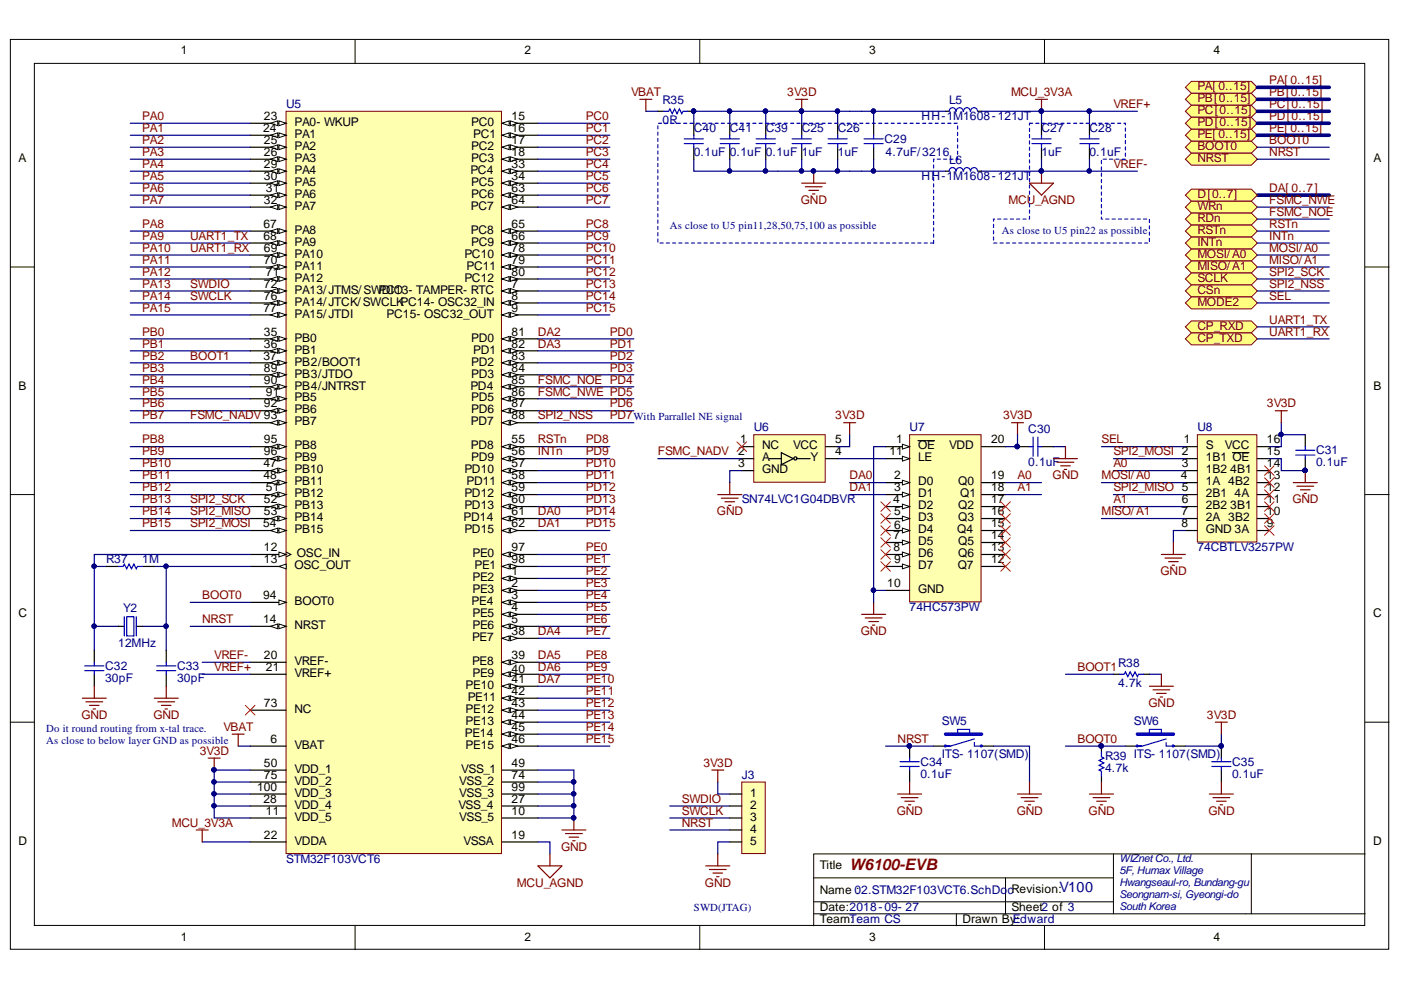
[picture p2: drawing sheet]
<svg xmlns="http://www.w3.org/2000/svg" width="297mm" height="210mm" viewBox="0 0 297 210" stroke-linecap="round" stroke-linejoin="round" font-family="sans-serif">
<defs><g id="words">
<text font-size="3.4" fill="#800000" x="180.1" y="184.4">W6100-EVB</text>
<text font-size="3" fill="#000080" x="224.6" y="189.1">V100</text>
<g font-size="2.5">
<text x="38.3" y="11.5">1</text>
<text x="111.2" y="11.5">2</text>
<text x="184.3" y="11.5">3</text>
<text x="257.3" y="11.5">4</text>
<text x="55.8" y="28">24</text>
<text x="55.9" y="25.4">23</text>
<text x="62.4" y="26.7">PA0- WKUP</text>
<text x="62.4" y="29.3">PA1</text>
<text x="99.9" y="26.7">PC0</text>
<text x="100.3" y="29.3">PC1</text>
<text x="108.5" y="25.4">15</text>
<text x="108.5" y="28">16</text>
<text x="4" y="34.3">A</text>
<text x="55.9" y="30.5">25</text>
<text x="55.9" y="33.1">26</text>
<text x="55.9" y="35.6">29</text>
<text x="62.4" y="31.8">PA2</text>
<text x="62.4" y="34.3">PA3</text>
<text x="99.9" y="31.8">PC2</text>
<text x="99.9" y="34.3">PC3</text>
<text x="108.5" y="30.5">17</text>
<text x="108.5" y="33.1">18</text>
<text x="108.5" y="35.6">33</text>
<text x="291.2" y="34.3">A</text>
<text x="55.9" y="38.1">30</text>
<text x="56.4" y="40.7">31</text>
<text x="62.4" y="36.9">PA4</text>
<text x="62.4" y="39.4">PA5</text>
<text x="62.4" y="42">PA6</text>
<text x="99.7" y="36.9">PC4</text>
<text x="99.9" y="39.4">PC5</text>
<text x="99.9" y="42">PC6</text>
<text x="108.5" y="38.1">34</text>
<text x="108.5" y="40.7">63</text>
<text x="55.9" y="43.2">32</text>
<text x="62.4" y="44.5">PA7</text>
<text x="99.8" y="44.5">PC7</text>
<text x="108.5" y="43.2">64</text>
<text x="55.9" y="48.3">67</text>
<text x="55.9" y="50.8">68</text>
<text x="55.9" y="53.4">69</text>
<text x="62.4" y="49.6">PA8</text>
<text x="62.4" y="52.1">PA9</text>
<text x="99.8" y="49.6">PC8</text>
<text x="99.9" y="52.1">PC9</text>
<text x="108.5" y="48.3">65</text>
<text x="108.5" y="50.8">66</text>
<text x="108.5" y="53.4">78</text>
<text x="55.9" y="55.9">70</text>
<text x="56.4" y="58.5">71</text>
<text x="62.4" y="54.7">PA10</text>
<text x="62.4" y="57.2">PA11</text>
<text x="62.4" y="59.7">PA12</text>
<text x="98.5" y="54.7">PC10</text>
<text x="98.5" y="59.7">PC12</text>
<text x="98.9" y="57.2">PC11</text>
<text x="108.5" y="55.9">79</text>
<text x="108.5" y="58.5">80</text>
<text x="55.9" y="61">72</text>
<text x="55.9" y="63.5">76</text>
<text x="62.4" y="62.3">PA13/JTMS/SWPDIO</text>
<text x="62.4" y="64.8">PA14/JTCK/SWCLKPC14- OSC32_IN</text>
<text x="81.9" y="62.3">C13- TAMPER- RTC</text>
<text x="108.5" y="61">7</text>
<text x="108.5" y="63.5">8</text>
<text x="55.9" y="66.1">77</text>
<text x="55.9" y="71.2">35</text>
<text x="62.4" y="67.3">PA15/JTDI</text>
<text x="82" y="67.3">PC15- OSC32_OUT</text>
<text x="108.5" y="66.1">9</text>
<text x="108.5" y="71.2">81</text>
<text x="55.9" y="76.2">37</text>
<text x="55.9" y="73.7">36</text>
<text x="62.4" y="72.4">PB0</text>
<text x="62.4" y="75">PB1</text>
<text x="62.4" y="77.5">PB2/BOOT1</text>
<text x="99.9" y="72.4">PD0</text>
<text x="99.9" y="77.5">PD2</text>
<text x="100.3" y="75">PD1</text>
<text x="108.5" y="73.7">82</text>
<text x="108.5" y="76.2">83</text>
<text x="4" y="82.6">B</text>
<text x="55.9" y="78.8">89</text>
<text x="55.9" y="81.3">90</text>
<text x="56.4" y="83.9">91</text>
<text x="62.4" y="80">PB3/JTDO</text>
<text x="62.4" y="82.6">PB4/JNTRST</text>
<text x="99.7" y="82.6">PD4</text>
<text x="99.9" y="80">PD3</text>
<text x="108.5" y="78.8">84</text>
<text x="108.5" y="81.3">85</text>
<text x="108.5" y="83.9">86</text>
<text x="291.2" y="82.6">B</text>
<text x="55.9" y="86.4">92</text>
<text x="62.4" y="85.1">PB5</text>
<text x="62.4" y="87.7">PB6</text>
<text x="99.9" y="85.1">PD5</text>
<text x="99.9" y="87.7">PD6</text>
<text x="108.5" y="86.4">87</text>
<text x="108.5" y="88.9">88</text>
<text x="55.9" y="94">95</text>
<text x="62.4" y="90.2">PB7</text>
<text x="62.4" y="95.3">PB8</text>
<text x="99.8" y="90.2">PD7</text>
<text x="99.8" y="95.3">PD8</text>
<text x="108.5" y="94">55</text>
<text x="156.9" y="94">1</text>
<text x="161.6" y="95.3">NC</text>
<text x="168.2" y="95.3">VCC</text>
<text x="177.1" y="94">5</text>
<text x="190" y="94">1</text>
<text x="194.6" y="95.3">OE</text>
<text x="201.2" y="95.3">VDD</text>
<text x="210.1" y="94">20</text>
<text x="251" y="94">1</text>
<text x="255.6" y="95.3">S</text>
<text x="259.7" y="95.3">VCC</text>
<text x="268.6" y="94">16</text>
<text x="55.9" y="99.1">47</text>
<text x="55.9" y="101.6">48</text>
<text x="55.9" y="96.6">96</text>
<text x="62.4" y="97.8">PB9</text>
<text x="62.4" y="100.4">PB10</text>
<text x="98.5" y="100.4">PD10</text>
<text x="99.9" y="97.8">PD9</text>
<text x="108.5" y="96.6">56</text>
<text x="108.5" y="99.1">57</text>
<text x="108.5" y="101.6">58</text>
<text x="156.5" y="96.6">2</text>
<text x="156.5" y="99.1">3</text>
<text x="161.6" y="97.8">A</text>
<text x="161.6" y="100.4">GND</text>
<text x="171.8" y="97.8">Y</text>
<text x="177.1" y="96.6">4</text>
<text x="188.6" y="96.6">11</text>
<text x="189.6" y="101.6">2</text>
<text x="194.6" y="97.8">LE</text>
<text x="210.1" y="101.6">19</text>
<text x="250.4" y="101.6">4</text>
<text x="250.6" y="99.1">3</text>
<text x="255.6" y="97.8">1B1 OE</text>
<text x="255.6" y="100.4">1B2</text>
<text x="260.8" y="100.4">4B1</text>
<text x="268.6" y="101.6">13</text>
<text x="268.6" y="99.1">14</text>
<text x="268.6" y="96.6">15</text>
<text x="55.9" y="106.7">52</text>
<text x="56.4" y="104.2">51</text>
<text x="62.4" y="102.9">PB11</text>
<text x="62.4" y="105.4">PB12</text>
<text x="62.4" y="108">PB13</text>
<text x="98.5" y="105.4">PD12</text>
<text x="98.5" y="108">PD13</text>
<text x="98.9" y="102.9">PD11</text>
<text x="108.5" y="104.2">59</text>
<text x="108.5" y="106.7">60</text>
<text x="189.4" y="106.7">4</text>
<text x="189.6" y="104.2">3</text>
<text x="194.6" y="102.9">D0</text>
<text x="194.6" y="105.4">D1</text>
<text x="194.6" y="108">D2</text>
<text x="203.1" y="108">Q2</text>
<text x="203.1" y="102.9">Q0</text>
<text x="203.6" y="105.4">Q1</text>
<text x="210.1" y="106.7">17</text>
<text x="210.1" y="104.2">18</text>
<text x="250.6" y="106.7">6</text>
<text x="255.6" y="102.9">1A 4B2</text>
<text x="255.6" y="105.4">2B1</text>
<text x="255.6" y="108">2B2</text>
<text x="260.8" y="108">3B1</text>
<text x="261.7" y="105.4">4A</text>
<text x="268.6" y="106.7">11</text>
<text x="268.6" y="104.2">12</text>
<text x="55.8" y="111.8">54</text>
<text x="55.9" y="109.3">53</text>
<text x="62.4" y="110.5">PB14</text>
<text x="62.4" y="113.1">PB15</text>
<text x="98.3" y="110.5">PD14</text>
<text x="98.5" y="113.1">PD15</text>
<text x="108.5" y="109.3">61</text>
<text x="108.5" y="111.8">62</text>
<text x="189.6" y="109.3">5</text>
<text x="189.6" y="112.2">6</text>
<text x="194.6" y="110.5">D3</text>
<text x="194.6" y="113.1">D4</text>
<text x="202.9" y="113.1">Q4</text>
<text x="203.1" y="110.5">Q3</text>
<text x="210.1" y="111.8">15</text>
<text x="210.1" y="109.3">16</text>
<text x="250.5" y="109.3">7</text>
<text x="250.5" y="111.8">8</text>
<text x="255.6" y="110.5">2A 3B2</text>
<text x="255.6" y="113.1">GND 3A</text>
<text x="268.6" y="111.8">9</text>
<text x="268.6" y="109.3">10</text>
<text x="55.9" y="116.9">12</text>
<text x="55.9" y="119.4">13</text>
<text x="63" y="118.1">OSC_IN</text>
<text x="100.2" y="118.1">PE0</text>
<text x="108.5" y="116.9">97</text>
<text x="108.5" y="119.4">98</text>
<text x="189.5" y="114.3">7</text>
<text x="189.5" y="116.9">8</text>
<text x="189.6" y="119.4">9</text>
<text x="194.6" y="115.6">D5</text>
<text x="194.6" y="118.1">D6</text>
<text x="203.1" y="118.1">Q6</text>
<text x="203.1" y="115.6">Q5</text>
<text x="210.1" y="119.4">12</text>
<text x="210.1" y="116.9">13</text>
<text x="210.1" y="114.3">14</text>
<text x="62.4" y="120.7">OSC_OUT</text>
<text x="100.2" y="123.2">PE2</text>
<text x="100.2" y="125.8">PE3</text>
<text x="100.6" y="120.7">PE1</text>
<text x="108.5" y="122">1</text>
<text x="108.5" y="124.5">2</text>
<text x="188.1" y="124.5">10</text>
<text x="194.6" y="120.7">D7</text>
<text x="194.6" y="125.8">GND</text>
<text x="203" y="120.7">Q7</text>
<text x="3.9" y="130.8">C</text>
<text x="55.8" y="127">94</text>
<text x="62.4" y="128.3">BOOT0</text>
<text x="100" y="128.3">PE4</text>
<text x="100.2" y="130.8">PE5</text>
<text x="108.5" y="127">3</text>
<text x="108.5" y="129.6">4</text>
<text x="291.2" y="130.8">C</text>
<text x="55.8" y="132.1">14</text>
<text x="62.4" y="133.4">NRST</text>
<text x="100.1" y="135.9">PE7</text>
<text x="100.2" y="133.4">PE6</text>
<text x="108.5" y="132.1">5</text>
<text x="108.5" y="134.6">38</text>
<text x="55.9" y="139.7">20</text>
<text x="56.4" y="142.3">21</text>
<text x="62.4" y="141">VREF-</text>
<text x="62.4" y="143.5">VREF+</text>
<text x="100.1" y="141">PE8</text>
<text x="100.2" y="143.5">PE9</text>
<text x="108.5" y="139.7">39</text>
<text x="108.5" y="142.7">40</text>
<text x="55.9" y="149.9">73</text>
<text x="98.7" y="146.1">PE10</text>
<text x="99.2" y="148.6">PE11</text>
<text x="108.5" y="144.8">41</text>
<text x="108.5" y="147.3">42</text>
<text x="108.5" y="149.9">43</text>
<text x="62.4" y="151.2">NC</text>
<text x="98.7" y="151.2">PE12</text>
<text x="98.7" y="153.7">PE13</text>
<text x="108.5" y="152.4">44</text>
<text x="108.5" y="155">45</text>
<text x="57.4" y="157.5">6</text>
<text x="62.4" y="158.8">VBAT</text>
<text x="98.5" y="156.2">PE14</text>
<text x="98.7" y="158.8">PE15</text>
<text x="108.5" y="157.5">46</text>
<text x="54.5" y="167.7">100</text>
<text x="55.9" y="162.6">50</text>
<text x="55.9" y="165.1">75</text>
<text x="62.4" y="163.9">VDD_1</text>
<text x="62.4" y="166.4">VDD_2</text>
<text x="97.4" y="166.4">VSS_2</text>
<text x="97.8" y="163.9">VSS_1</text>
<text x="108.5" y="162.6">49</text>
<text x="108.5" y="165.1">74</text>
<text x="108.5" y="167.7">99</text>
<text x="55.9" y="170.2">28</text>
<text x="56.4" y="172.7">11</text>
<text x="62.4" y="168.9">VDD_3</text>
<text x="62.4" y="171.5">VDD_4</text>
<text x="97.2" y="171.5">VSS_4</text>
<text x="97.4" y="168.9">VSS_3</text>
<text x="108.5" y="170.2">27</text>
<text x="108.5" y="172.7">10</text>
<text x="159" y="168.9">1</text>
<text x="159" y="171.5">2</text>
<text x="3.9" y="179.1">D</text>
<text x="55.9" y="177.8">22</text>
<text x="62.4" y="174">VDD_5</text>
<text x="62.4" y="179.1">VDDA</text>
<text x="97.4" y="174">VSS_5</text>
<text x="98.3" y="179.1">VSSA</text>
<text x="108.5" y="177.8">19</text>
<text x="159" y="174">3</text>
<text x="159" y="176.6">4</text>
<text x="159" y="179.1">5</text>
<text x="291.2" y="179.1">D</text>
<text x="173.8" y="184.2">Title</text>
<text x="173.8" y="189.5">Name 0:2.STM32F103VCT6.SchDo</text>
<text x="173.8" y="193.1">Date:2018-09- 27</text>
<text x="173.8" y="195.6">TeamTeam CS</text>
<text x="180.3" y="195.6">:</text>
<text x="204" y="195.6">Drawn By:</text>
<text x="214.5" y="193.1">Sheet2 of 3</text>
<text x="38.3" y="199.4">1</text>
<text x="111.2" y="199.4">2</text>
<text x="184.3" y="199.4">3</text>
<text x="257.3" y="199.4">4</text>
</g>
<g font-size="2.5" fill="#800000">
<text x="269.1" y="17.8">PA[ 0..15]</text>
<text x="133.8" y="20.4">VBAT</text>
<text x="166.9" y="20.4">3V3D</text>
<text x="214.4" y="20.4">MCU_3V3A</text>
<text x="236.1" y="22.9">VREF+</text>
<text x="253.9" y="19.1">PA[ 0..15]</text>
<text x="253.9" y="21.6">PB[0..15]</text>
<text x="269.1" y="20.4">PB[0..15]</text>
<text x="269.1" y="22.9">PC[0..15]</text>
<text x="30.2" y="25.4">PA0</text>
<text x="30.2" y="28">PA1</text>
<text x="124.2" y="25.4">PC0</text>
<text x="124.2" y="28">PC1</text>
<text x="253.9" y="24.2">PC[0..15]</text>
<text x="253.9" y="26.7">PD[0..15]</text>
<text x="253.9" y="29.3">PE[ 0..15]</text>
<text x="269.1" y="25.4">PD[0..15]</text>
<text x="269.1" y="28">PE[ 0..15]</text>
<text x="30.2" y="30.5">PA2</text>
<text x="30.2" y="33.1">PA3</text>
<text x="30.2" y="35.6">PA4</text>
<text x="124.2" y="30.5">PC2</text>
<text x="124.2" y="33.1">PC3</text>
<text x="124.2" y="35.6">PC4</text>
<text x="236.1" y="35.6">VREF-</text>
<text x="253.9" y="31.8">BOOT0</text>
<text x="253.9" y="34.3">NRST</text>
<text x="269.1" y="30.5">BOOT0</text>
<text x="269.1" y="33.1">NRST</text>
<text x="30.2" y="38.1">PA5</text>
<text x="30.2" y="40.7">PA6</text>
<text x="124.2" y="38.1">PC5</text>
<text x="124.2" y="40.7">PC6</text>
<text x="253.9" y="42">D[0..7]</text>
<text x="269.1" y="40.7">DA[ 0..7]</text>
<text x="30.2" y="43.2">PA7</text>
<text x="124.2" y="43.2">PC7</text>
<text x="169.8" y="43.2">GND</text>
<text x="213.8" y="43.2">MCU_AGND</text>
<text x="253.9" y="44.5">WRn</text>
<text x="253.9" y="47">RDn</text>
<text x="269.1" y="45.8">FSMC_NOE</text>
<text x="269.1" y="43.2">FSMC_NWE</text>
<text x="30.2" y="48.3">PA8</text>
<text x="30.2" y="50.8">PA9</text>
<text x="30.2" y="53.4">PA10</text>
<text x="40.3" y="50.8">UART1_TX</text>
<text x="40.3" y="53.4">UART1_RX</text>
<text x="124.2" y="48.3">PC8</text>
<text x="124.2" y="50.8">PC9</text>
<text x="124.2" y="53.4">PC10</text>
<text x="253.9" y="49.6">RSTn</text>
<text x="253.9" y="52.1">INTn</text>
<text x="269.1" y="53.4">MOSI/A0</text>
<text x="269.1" y="50.8">INTn</text>
<text x="269.1" y="48.3">RSTn</text>
<text x="30.2" y="55.9">PA11</text>
<text x="30.2" y="58.5">PA12</text>
<text x="124.2" y="55.9">PC11</text>
<text x="124.2" y="58.5">PC12</text>
<text x="253.9" y="54.7">MOSI/A0</text>
<text x="253.9" y="57.2">MISO/A1</text>
<text x="253.9" y="59.7">SCLK</text>
<text x="269.1" y="58.5">SPI2_SCK</text>
<text x="269.1" y="55.9">MISO/A1</text>
<text x="30.2" y="61">PA13</text>
<text x="30.2" y="63.5">PA14</text>
<text x="40.3" y="61">SWDIO</text>
<text x="40.3" y="63.5">SWCLK</text>
<text x="124.2" y="61">PC13</text>
<text x="124.2" y="63.5">PC14</text>
<text x="253.9" y="62.3">CSn</text>
<text x="253.9" y="64.8">MODE2</text>
<text x="269.1" y="63.5">SEL</text>
<text x="269.1" y="61">SPI2_NSS</text>
<text x="30.2" y="66.1">PA15</text>
<text x="30.2" y="71.2">PB0</text>
<text x="114.1" y="71.2">DA2</text>
<text x="124.2" y="66.1">PC15</text>
<text x="129.3" y="71.2">PD0</text>
<text x="253.9" y="69.9">CP_RXD</text>
<text x="269.1" y="68.6">UART1_TX</text>
<text x="269.1" y="71.2">UART1_RX</text>
<text x="30.2" y="73.7">PB1</text>
<text x="30.2" y="76.2">PB2</text>
<text x="40.3" y="76.2">BOOT1</text>
<text x="114.1" y="73.7">DA3</text>
<text x="129.3" y="73.7">PD1</text>
<text x="129.3" y="76.2">PD2</text>
<text x="253.9" y="72.4">CP_TXD</text>
<text x="30.2" y="78.8">PB3</text>
<text x="30.2" y="81.3">PB4</text>
<text x="30.2" y="83.9">PB5</text>
<text x="114.1" y="81.3">FSMC_NOE PD4</text>
<text x="114.1" y="83.9">FSMC_NWE PD5</text>
<text x="129.3" y="78.8">PD3</text>
<text x="30.2" y="86.4">PB6</text>
<text x="30.2" y="88.9">PB7</text>
<text x="40.3" y="88.9">FSMC_NADV 93</text>
<text x="114.1" y="88.9">SPI2_NSS</text>
<text x="129.3" y="86.4">PD6</text>
<text x="129.3" y="88.9">PD7With Parrallel NE signal</text>
<text x="177.1" y="88.9">3V3D</text>
<text x="212.7" y="88.9">3V3D</text>
<text x="268.6" y="86.4">3V3D</text>
<text x="30.2" y="94">PB8</text>
<text x="114.1" y="94">RSTn</text>
<text x="124.2" y="94">PD8</text>
<text x="233.5" y="94">SEL</text>
<text x="30.2" y="96.6">PB9</text>
<text x="30.2" y="99.1">PB10</text>
<text x="30.2" y="101.6">PB11</text>
<text x="114.1" y="96.6">INTn</text>
<text x="124.2" y="96.6">PD9</text>
<text x="124.2" y="99.1">PD10</text>
<text x="124.2" y="101.6">PD11</text>
<text x="139.5" y="96.6">FSMC_NADV</text>
<text x="180.1" y="101.6">DA0</text>
<text x="215.7" y="101.6">A0</text>
<text x="223.2" y="101.6">GND</text>
<text x="233.5" y="101.6">MOSI/A0</text>
<text x="236.1" y="96.6">SPI2_MOSI 2</text>
<text x="236.1" y="99.1">A0</text>
<text x="30.2" y="104.2">PB12</text>
<text x="30.2" y="106.7">PB13</text>
<text x="40.3" y="106.7">SPI2_SCK</text>
<text x="124.2" y="104.2">PD12</text>
<text x="124.2" y="106.7">PD13</text>
<text x="180.1" y="104.2">DA1</text>
<text x="215.7" y="104.2">A1</text>
<text x="236.1" y="104.2">SPI2_MISO 5</text>
<text x="236.1" y="106.7">A1</text>
<text x="274" y="106.7">GND</text>
<text x="30.2" y="109.3">PB14</text>
<text x="30.2" y="111.8">PB15</text>
<text x="40.3" y="109.3">SPI2_MISO</text>
<text x="40.3" y="111.8">SPI2_MOSI</text>
<text x="114.1" y="109.3">DA0</text>
<text x="114.1" y="111.8">DA1</text>
<text x="124.2" y="109.3">PD14</text>
<text x="124.2" y="111.8">PD15</text>
<text x="152" y="109.3">GND</text>
<text x="233.5" y="109.3">MISO/A1</text>
<text x="124.2" y="116.9">PE0</text>
<text x="124.2" y="119.4">PE1</text>
<text x="124.2" y="122">PE2</text>
<text x="124.2" y="124.5">PE3</text>
<text x="246.1" y="122">GND</text>
<text x="42.9" y="127">BOOT0</text>
<text x="124.2" y="127">PE4</text>
<text x="124.2" y="129.6">PE5</text>
<text x="42.9" y="132.1">NRST</text>
<text x="114.1" y="134.6">DA4</text>
<text x="124.2" y="132.1">PE6</text>
<text x="124.2" y="134.6">PE7</text>
<text x="182.5" y="134.6">GND</text>
<text x="45.4" y="139.7">VREF-</text>
<text x="45.4" y="142.3">VREF+</text>
<text x="114.1" y="139.7">DA5</text>
<text x="114.1" y="142.3">DA6</text>
<text x="124.2" y="139.7">PE8</text>
<text x="124.2" y="142.3">PE9</text>
<text x="228.4" y="142.3">BOOT1</text>
<text x="114.1" y="144.8">DA7</text>
<text x="124.2" y="144.8">PE10</text>
<text x="124.2" y="147.3">PE11</text>
<text x="124.2" y="149.9">PE12</text>
<text x="243.5" y="149.9">GND</text>
<text x="17.3" y="152.4">GND</text>
<text x="32.5" y="152.4">GND</text>
<text x="47.4" y="155">VBAT</text>
<text x="124.2" y="152.4">PE13</text>
<text x="124.2" y="155">PE14</text>
<text x="255.9" y="152.4">3V3D</text>
<text x="42.4" y="160">3V3D</text>
<text x="124.2" y="157.5">PE15</text>
<text x="190.3" y="157.5">NRST</text>
<text x="228.4" y="157.5">BOOT0</text>
<text x="149.1" y="162.6">3V3D</text>
<text x="144.6" y="170.2">SWDIO</text>
<text x="144.6" y="172.7">SWCLK</text>
<text x="190.1" y="172.7">GND</text>
<text x="215.6" y="172.7">GND</text>
<text x="230.8" y="172.7">GND</text>
<text x="256.2" y="172.7">GND</text>
<text x="36.4" y="175.3">MCU_3V3A</text>
<text x="144.6" y="175.3">NRST</text>
<text x="119" y="180.4">GND</text>
<text x="109.6" y="188">MCU_AGND</text>
<text x="149.5" y="188">GND</text>
</g>
<g font-size="2.5" fill="#000080">
<text x="60.7" y="22.9">U5</text>
<text x="140.5" y="22.1">R35</text>
<text x="201.2" y="22.1">L5</text>
<text x="140.5" y="26.2">0R</text>
<text x="147.1" y="28">C40</text>
<text x="154.7" y="28">C41</text>
<text x="162.4" y="28">C39</text>
<text x="170" y="28">C25</text>
<text x="177.6" y="28">C26</text>
<text x="195.4" y="25.4">HH-1M1608-121JT</text>
<text x="220.8" y="28">C27</text>
<text x="231" y="28">C28</text>
<text x="147.1" y="33.1">0.1uF</text>
<text x="154.7" y="33.1">0.1uF</text>
<text x="162.4" y="33.1">0.1uF 1uF</text>
<text x="177.6" y="33.1">1uF</text>
<text x="187.5" y="30.3">C29</text>
<text x="187.8" y="33.1">4.7uF/3216</text>
<text x="201.2" y="34.8">L6</text>
<text x="220.8" y="33.1">1uF</text>
<text x="231" y="33.1">0.1uF</text>
<text x="195.4" y="38.1">HH-1M1608-121JT</text>
<text x="159.8" y="91.5">U6</text>
<text x="192.9" y="91.5">U7</text>
<text x="218" y="91.7">C30</text>
<text x="253.9" y="91.5">U8</text>
<text x="218" y="98.8">0.1uF</text>
<text x="279" y="96.3">C31</text>
<text x="279" y="98.8">0.1uF</text>
<text x="157.3" y="106.7">SN74LVC1G04DBVR</text>
<text x="22.5" y="119.4">R37</text>
<text x="30.2" y="119.4">1M</text>
<text x="253.9" y="116.9">74CBTLV3257PW</text>
<text x="26.1" y="129.8">Y2</text>
<text x="192.9" y="129.6">74HC573PW</text>
<text x="25.1" y="137.2">12MHz</text>
<text x="22.3" y="142">C32</text>
<text x="37.5" y="142">C33</text>
<text x="237.1" y="141.5">R38</text>
<text x="22.3" y="144.6">30pF</text>
<text x="37.5" y="144.6">30pF</text>
<text x="237.1" y="145.6">4.7k</text>
<text x="199.7" y="153.7">SW5</text>
<text x="240.4" y="153.7">SW6</text>
<text x="199.7" y="160.8">ITS- 1107(SMD)</text>
<text x="234.3" y="161.1">R39 ITS- 1107(SMD)</text>
<text x="157.3" y="165.1">J3</text>
<text x="195.1" y="162.3">C34</text>
<text x="195.1" y="164.9">0.1uF</text>
<text x="234.3" y="163.6">4.7k</text>
<text x="261.2" y="162.3">C35</text>
<text x="261.2" y="164.9">0.1uF</text>
<text x="60.7" y="182.9">STM32F103VCT6</text>
<text x="213.6" y="189.5">cRevision:</text>
<text x="214.7" y="195.6">Edward</text>
</g>
<g font-size="2.3" fill="#000080">
<text x="142" y="48.5">As close to U5 pin11,28,50,75,100 as possible</text>
<text x="212.4" y="49.5">As close to U5 pin22 as possible</text>
<text x="9.8" y="155.1">Do it round routing from x-tal trace.</text>
<text x="9.8" y="157.7">As close to below layer GND as possible</text>
<text x="237.3" y="182.7">WIZnetCo., Ltd.</text>
<text x="237.3" y="185.2">5F, HumaxVillage</text>
<text x="237.3" y="187.8">Hwangseaul-ro, Bundang-gu</text>
<text x="237.3" y="190.3">Seongnam-si, Gyeongi-do</text>
<text x="147.1" y="193.3">SWD(JTAG)</text>
<text x="237.3" y="192.9">South Korea</text>
</g>
</g></defs>
<g fill="#fff" stroke="#000" stroke-width=".21">
<path d="M2.2 8.4h292.2v192.9h-292.2z"/>
<path d="M7.3 13.4h282.1v182.8h-282.1z"/>
</g>
<g fill="none" stroke="#000" stroke-width=".21">
<path d="M75.3 8.4v5M148.4 8.4v5M221.5 8.4v5M2.2 56.6h5.1M289.5 56.6h5M2.2 104.9h5.1M289.5 104.9h5M2.2 153.1h5.1M289.5 153.1h5M75.3 196.3v5.1M148.4 196.3v5.1M172.5 186.1h63.6"/>
<path d="M172.5 193.7h117M172.5 191.2h63.6M202.8 193.7v2.6M213.2 186.1v7.6M221.5 196.3v5.1M236.1 181.1v12.6M265.3 181.1h-92.8v15.2M289.5 181.1h-24.2v12.6"/>
</g>
<path d="M60.6 23.6h45.7v157.4h-45.7z" fill="#ffffb0" stroke="#800000" stroke-width=".21"/>
<path d="M53 127.7h7.7" fill="none" stroke="#000" stroke-width=".25"/>
<path d="M59.1 127.2l1.6 .5-1.6 .5z" fill="#fff"/>
<path d="M59.1 127.2l1.6 .5-1.6 .5z" fill="none" stroke="#000" stroke-width=".21"/>
<path d="M53 132.8h7.7M53 150.6h7.7" fill="none" stroke="#000" stroke-width=".25"/>
<path d="M59.1 132.3l1.6 .5-1.6 .5z" fill="#fff"/>
<path d="M59.1 132.3l1.6 .5-1.6 .5z" fill="none" stroke="#000" stroke-width=".21"/>
<path d="M57.4 132.8l1.5-.5v1z" fill="#fff"/>
<path d="M60.7 117.1l1 .5-1 .5M57.4 132.8l1.5-.5v1z" fill="none" stroke="#000" stroke-width=".21"/>
<path d="M53 117.6h7.7" fill="none" stroke="#000" stroke-width=".25"/>
<path d="M59.1 117.1l1.6 .5-1.6 .5z" fill="#fff"/>
<path d="M59.1 117.1l1.6 .5-1.6 .5z" fill="none" stroke="#000" stroke-width=".21"/>
<path d="M53 120.1h7.7" fill="none" stroke="#000" stroke-width=".25"/>
<path d="M59.1 120.1l1.6-.5v1z" fill="#fff"/>
<path d="M59.1 120.1l1.6-.5v1z" fill="none" stroke="#000" stroke-width=".21"/>
<path d="M53 26.1h7.7" fill="none" stroke="#000" stroke-width=".25"/>
<path d="M59.1 25.6l1.6 .5-1.6 .5z" fill="#fff"/>
<path d="M59.1 25.6l1.6 .5-1.6 .5z" fill="none" stroke="#000" stroke-width=".21"/>
<path d="M57.4 26.1l1.5-.5v1z" fill="#fff"/>
<path d="M57.4 26.1l1.5-.5v1z" fill="none" stroke="#000" stroke-width=".21"/>
<path d="M53 28.7h7.7" fill="none" stroke="#000" stroke-width=".25"/>
<path d="M59.1 28.2l1.6 .5-1.6 .5z" fill="#fff"/>
<path d="M59.1 28.2l1.6 .5-1.6 .5z" fill="none" stroke="#000" stroke-width=".21"/>
<path d="M57.4 28.7l1.5-.5v1z" fill="#fff"/>
<path d="M57.4 28.7l1.5-.5v1z" fill="none" stroke="#000" stroke-width=".21"/>
<path d="M53 31.2h7.7" fill="none" stroke="#000" stroke-width=".25"/>
<path d="M59.1 30.7l1.6 .5-1.6 .5z" fill="#fff"/>
<path d="M59.1 30.7l1.6 .5-1.6 .5z" fill="none" stroke="#000" stroke-width=".21"/>
<path d="M57.4 31.2l1.5-.5v1z" fill="#fff"/>
<path d="M57.4 31.2l1.5-.5v1z" fill="none" stroke="#000" stroke-width=".21"/>
<path d="M53 33.8h7.7" fill="none" stroke="#000" stroke-width=".25"/>
<path d="M59.1 33.2l1.6 .6-1.6 .5z" fill="#fff"/>
<path d="M59.1 33.2l1.6 .6-1.6 .5z" fill="none" stroke="#000" stroke-width=".21"/>
<path d="M57.4 33.8l1.5-.6v1.1z" fill="#fff"/>
<path d="M57.4 33.8l1.5-.6v1.1z" fill="none" stroke="#000" stroke-width=".21"/>
<path d="M53 36.3h7.7" fill="none" stroke="#000" stroke-width=".25"/>
<path d="M59.1 35.8l1.6 .5-1.6 .5z" fill="#fff"/>
<path d="M59.1 35.8l1.6 .5-1.6 .5z" fill="none" stroke="#000" stroke-width=".21"/>
<path d="M57.4 36.3l1.5-.5v1z" fill="#fff"/>
<path d="M57.4 36.3l1.5-.5v1z" fill="none" stroke="#000" stroke-width=".21"/>
<path d="M53 38.8h7.7" fill="none" stroke="#000" stroke-width=".25"/>
<path d="M59.1 38.3l1.6 .5-1.6 .5z" fill="#fff"/>
<path d="M59.1 38.3l1.6 .5-1.6 .5z" fill="none" stroke="#000" stroke-width=".21"/>
<path d="M57.4 38.8l1.5-.5v1z" fill="#fff"/>
<path d="M57.4 38.8l1.5-.5v1z" fill="none" stroke="#000" stroke-width=".21"/>
<path d="M53 41.4h7.7" fill="none" stroke="#000" stroke-width=".25"/>
<path d="M59.1 40.9l1.6 .5-1.6 .5z" fill="#fff"/>
<path d="M59.1 40.9l1.6 .5-1.6 .5z" fill="none" stroke="#000" stroke-width=".21"/>
<path d="M57.4 41.4l1.5-.5v1z" fill="#fff"/>
<path d="M57.4 41.4l1.5-.5v1z" fill="none" stroke="#000" stroke-width=".21"/>
<path d="M53 43.9h7.7" fill="none" stroke="#000" stroke-width=".25"/>
<path d="M59.1 43.4l1.6 .5-1.6 .5z" fill="#fff"/>
<path d="M59.1 43.4l1.6 .5-1.6 .5z" fill="none" stroke="#000" stroke-width=".21"/>
<path d="M57.4 43.9l1.5-.5v1z" fill="#fff"/>
<path d="M57.4 43.9l1.5-.5v1z" fill="none" stroke="#000" stroke-width=".21"/>
<path d="M53 49h7.7" fill="none" stroke="#000" stroke-width=".25"/>
<path d="M59.1 48.5l1.6 .5-1.6 .5z" fill="#fff"/>
<path d="M59.1 48.5l1.6 .5-1.6 .5z" fill="none" stroke="#000" stroke-width=".21"/>
<path d="M57.4 49l1.5-.5v1z" fill="#fff"/>
<path d="M57.4 49l1.5-.5v1z" fill="none" stroke="#000" stroke-width=".21"/>
<path d="M53 51.5h7.7" fill="none" stroke="#000" stroke-width=".25"/>
<path d="M59.1 51l1.6 .5-1.6 .5z" fill="#fff"/>
<path d="M59.1 51l1.6 .5-1.6 .5z" fill="none" stroke="#000" stroke-width=".21"/>
<path d="M57.4 51.5l1.5-.5v1z" fill="#fff"/>
<path d="M57.4 51.5l1.5-.5v1z" fill="none" stroke="#000" stroke-width=".21"/>
<path d="M53 54.1h7.7" fill="none" stroke="#000" stroke-width=".25"/>
<path d="M59.1 53.6l1.6 .5-1.6 .5z" fill="#fff"/>
<path d="M59.1 53.6l1.6 .5-1.6 .5z" fill="none" stroke="#000" stroke-width=".21"/>
<path d="M57.4 54.1l1.5-.5v1z" fill="#fff"/>
<path d="M57.4 54.1l1.5-.5v1z" fill="none" stroke="#000" stroke-width=".21"/>
<path d="M53 56.6h7.7" fill="none" stroke="#000" stroke-width=".25"/>
<path d="M59.1 56.1l1.6 .5-1.6 .5z" fill="#fff"/>
<path d="M59.1 56.1l1.6 .5-1.6 .5z" fill="none" stroke="#000" stroke-width=".21"/>
<path d="M57.4 56.6l1.5-.5v1z" fill="#fff"/>
<path d="M57.4 56.6l1.5-.5v1z" fill="none" stroke="#000" stroke-width=".21"/>
<path d="M53 59.2h7.7" fill="none" stroke="#000" stroke-width=".25"/>
<path d="M59.1 58.6l1.6 .6-1.6 .5z" fill="#fff"/>
<path d="M59.1 58.6l1.6 .6-1.6 .5z" fill="none" stroke="#000" stroke-width=".21"/>
<path d="M57.4 59.2l1.5-.6v1.1z" fill="#fff"/>
<path d="M57.4 59.2l1.5-.6v1.1z" fill="none" stroke="#000" stroke-width=".21"/>
<path d="M53 61.7h7.7" fill="none" stroke="#000" stroke-width=".25"/>
<path d="M59.1 61.2l1.6 .5-1.6 .5z" fill="#fff"/>
<path d="M59.1 61.2l1.6 .5-1.6 .5z" fill="none" stroke="#000" stroke-width=".21"/>
<path d="M57.4 61.7l1.5-.5v1z" fill="#fff"/>
<path d="M57.4 61.7l1.5-.5v1z" fill="none" stroke="#000" stroke-width=".21"/>
<path d="M53 64.2h7.7" fill="none" stroke="#000" stroke-width=".25"/>
<path d="M59.1 63.7l1.6 .5-1.6 .5z" fill="#fff"/>
<path d="M59.1 63.7l1.6 .5-1.6 .5z" fill="none" stroke="#000" stroke-width=".21"/>
<path d="M57.4 64.2l1.5-.5v1z" fill="#fff"/>
<path d="M57.4 64.2l1.5-.5v1z" fill="none" stroke="#000" stroke-width=".21"/>
<path d="M53 66.8h7.7" fill="none" stroke="#000" stroke-width=".25"/>
<path d="M59.1 66.3l1.6 .5-1.6 .5z" fill="#fff"/>
<path d="M59.1 66.3l1.6 .5-1.6 .5z" fill="none" stroke="#000" stroke-width=".21"/>
<path d="M57.4 66.8l1.5-.5v1z" fill="#fff"/>
<path d="M57.4 66.8l1.5-.5v1z" fill="none" stroke="#000" stroke-width=".21"/>
<path d="M53 71.8h7.7" fill="none" stroke="#000" stroke-width=".25"/>
<path d="M59.1 71.3l1.6 .5-1.6 .6z" fill="#fff"/>
<path d="M59.1 71.3l1.6 .5-1.6 .6z" fill="none" stroke="#000" stroke-width=".21"/>
<path d="M57.4 71.8l1.5-.5v1.1z" fill="#fff"/>
<path d="M57.4 71.8l1.5-.5v1.1z" fill="none" stroke="#000" stroke-width=".21"/>
<path d="M53 74.4h7.7" fill="none" stroke="#000" stroke-width=".25"/>
<path d="M59.1 73.9l1.6 .5-1.6 .5z" fill="#fff"/>
<path d="M59.1 73.9l1.6 .5-1.6 .5z" fill="none" stroke="#000" stroke-width=".21"/>
<path d="M57.4 74.4l1.5-.5v1z" fill="#fff"/>
<path d="M57.4 74.4l1.5-.5v1z" fill="none" stroke="#000" stroke-width=".21"/>
<path d="M53 76.9h7.7" fill="none" stroke="#000" stroke-width=".25"/>
<path d="M59.1 76.4l1.6 .5-1.6 .5z" fill="#fff"/>
<path d="M59.1 76.4l1.6 .5-1.6 .5z" fill="none" stroke="#000" stroke-width=".21"/>
<path d="M57.4 76.9l1.5-.5v1z" fill="#fff"/>
<path d="M57.4 76.9l1.5-.5v1z" fill="none" stroke="#000" stroke-width=".21"/>
<path d="M53 79.5h7.7" fill="none" stroke="#000" stroke-width=".25"/>
<path d="M59.1 79l1.6 .5-1.6 .5z" fill="#fff"/>
<path d="M59.1 79l1.6 .5-1.6 .5z" fill="none" stroke="#000" stroke-width=".21"/>
<path d="M57.4 79.5l1.5-.5v1z" fill="#fff"/>
<path d="M57.4 79.5l1.5-.5v1z" fill="none" stroke="#000" stroke-width=".21"/>
<path d="M53 82h7.7" fill="none" stroke="#000" stroke-width=".25"/>
<path d="M59.1 81.5l1.6 .5-1.6 .5z" fill="#fff"/>
<path d="M59.1 81.5l1.6 .5-1.6 .5z" fill="none" stroke="#000" stroke-width=".21"/>
<path d="M57.4 82l1.5-.5v1z" fill="#fff"/>
<path d="M57.4 82l1.5-.5v1z" fill="none" stroke="#000" stroke-width=".21"/>
<path d="M53 84.5h7.7" fill="none" stroke="#000" stroke-width=".25"/>
<path d="M59.1 84l1.6 .5-1.6 .6z" fill="#fff"/>
<path d="M59.1 84l1.6 .5-1.6 .6z" fill="none" stroke="#000" stroke-width=".21"/>
<path d="M57.4 84.5l1.5-.5v1.1z" fill="#fff"/>
<path d="M57.4 84.5l1.5-.5v1.1z" fill="none" stroke="#000" stroke-width=".21"/>
<path d="M53 87.1h7.7" fill="none" stroke="#000" stroke-width=".25"/>
<path d="M59.1 86.6l1.6 .5-1.6 .5z" fill="#fff"/>
<path d="M59.1 86.6l1.6 .5-1.6 .5z" fill="none" stroke="#000" stroke-width=".21"/>
<path d="M57.4 87.1l1.5-.5v1z" fill="#fff"/>
<path d="M57.4 87.1l1.5-.5v1z" fill="none" stroke="#000" stroke-width=".21"/>
<path d="M53 89.6h7.7" fill="none" stroke="#000" stroke-width=".25"/>
<path d="M59.1 89.1l1.6 .5-1.6 .5z" fill="#fff"/>
<path d="M59.1 89.1l1.6 .5-1.6 .5z" fill="none" stroke="#000" stroke-width=".21"/>
<path d="M57.4 89.6l1.5-.5v1z" fill="#fff"/>
<path d="M57.4 89.6l1.5-.5v1z" fill="none" stroke="#000" stroke-width=".21"/>
<path d="M53 94.7h7.7" fill="none" stroke="#000" stroke-width=".25"/>
<path d="M59.1 94.2l1.6 .5-1.6 .5z" fill="#fff"/>
<path d="M59.1 94.2l1.6 .5-1.6 .5z" fill="none" stroke="#000" stroke-width=".21"/>
<path d="M57.4 94.7l1.5-.5v1z" fill="#fff"/>
<path d="M57.4 94.7l1.5-.5v1z" fill="none" stroke="#000" stroke-width=".21"/>
<path d="M53 97.2h7.7" fill="none" stroke="#000" stroke-width=".25"/>
<path d="M59.1 96.7l1.6 .5-1.6 .6z" fill="#fff"/>
<path d="M59.1 96.7l1.6 .5-1.6 .6z" fill="none" stroke="#000" stroke-width=".21"/>
<path d="M57.4 97.2l1.5-.5v1.1z" fill="#fff"/>
<path d="M57.4 97.2l1.5-.5v1.1z" fill="none" stroke="#000" stroke-width=".21"/>
<path d="M53 99.8h7.7" fill="none" stroke="#000" stroke-width=".25"/>
<path d="M59.1 99.3l1.6 .5-1.6 .5z" fill="#fff"/>
<path d="M59.1 99.3l1.6 .5-1.6 .5z" fill="none" stroke="#000" stroke-width=".21"/>
<path d="M57.4 99.8l1.5-.5v1z" fill="#fff"/>
<path d="M57.4 99.8l1.5-.5v1z" fill="none" stroke="#000" stroke-width=".21"/>
<path d="M53 102.3h7.7" fill="none" stroke="#000" stroke-width=".25"/>
<path d="M59.1 101.8l1.6 .5-1.6 .5z" fill="#fff"/>
<path d="M59.1 101.8l1.6 .5-1.6 .5z" fill="none" stroke="#000" stroke-width=".21"/>
<path d="M57.4 102.3l1.5-.5v1z" fill="#fff"/>
<path d="M57.4 102.3l1.5-.5v1z" fill="none" stroke="#000" stroke-width=".21"/>
<path d="M53 104.9h7.7" fill="none" stroke="#000" stroke-width=".25"/>
<path d="M59.1 104.4l1.6 .5-1.6 .5z" fill="#fff"/>
<path d="M59.1 104.4l1.6 .5-1.6 .5z" fill="none" stroke="#000" stroke-width=".21"/>
<path d="M57.4 104.9l1.5-.5v1z" fill="#fff"/>
<path d="M57.4 104.9l1.5-.5v1z" fill="none" stroke="#000" stroke-width=".21"/>
<path d="M53 107.4h7.7" fill="none" stroke="#000" stroke-width=".25"/>
<path d="M59.1 106.9l1.6 .5-1.6 .5z" fill="#fff"/>
<path d="M59.1 106.9l1.6 .5-1.6 .5z" fill="none" stroke="#000" stroke-width=".21"/>
<path d="M57.4 107.4l1.5-.5v1z" fill="#fff"/>
<path d="M57.4 107.4l1.5-.5v1z" fill="none" stroke="#000" stroke-width=".21"/>
<path d="M53 109.9h7.7" fill="none" stroke="#000" stroke-width=".25"/>
<path d="M59.1 109.4l1.6 .5-1.6 .6z" fill="#fff"/>
<path d="M59.1 109.4l1.6 .5-1.6 .6z" fill="none" stroke="#000" stroke-width=".21"/>
<path d="M57.4 109.9l1.5-.5v1.1z" fill="#fff"/>
<path d="M57.4 109.9l1.5-.5v1.1z" fill="none" stroke="#000" stroke-width=".21"/>
<path d="M53 112.5h7.7" fill="none" stroke="#000" stroke-width=".25"/>
<path d="M59.1 112l1.6 .5-1.6 .5z" fill="#fff"/>
<path d="M59.1 112l1.6 .5-1.6 .5z" fill="none" stroke="#000" stroke-width=".21"/>
<path d="M57.4 112.5l1.5-.5v1z" fill="#fff"/>
<path d="M57.4 112.5l1.5-.5v1z" fill="none" stroke="#000" stroke-width=".21"/>
<path d="M106.4 26.1h7.7" fill="none" stroke="#000" stroke-width=".25"/>
<path d="M106.4 26.1l1.5-.5v1z" fill="#fff"/>
<path d="M106.4 26.1l1.5-.5v1z" fill="none" stroke="#000" stroke-width=".21"/>
<path d="M108.2 25.6l1.5 .5-1.5 .5z" fill="#fff"/>
<path d="M108.2 25.6l1.5 .5-1.5 .5z" fill="none" stroke="#000" stroke-width=".21"/>
<path d="M106.4 28.7h7.7" fill="none" stroke="#000" stroke-width=".25"/>
<path d="M106.4 28.7l1.5-.5v1z" fill="#fff"/>
<path d="M106.4 28.7l1.5-.5v1z" fill="none" stroke="#000" stroke-width=".21"/>
<path d="M108.2 28.2l1.5 .5-1.5 .5z" fill="#fff"/>
<path d="M108.2 28.2l1.5 .5-1.5 .5z" fill="none" stroke="#000" stroke-width=".21"/>
<path d="M106.4 31.2h7.7" fill="none" stroke="#000" stroke-width=".25"/>
<path d="M106.4 31.2l1.5-.5v1z" fill="#fff"/>
<path d="M106.4 31.2l1.5-.5v1z" fill="none" stroke="#000" stroke-width=".21"/>
<path d="M108.2 30.7l1.5 .5-1.5 .5z" fill="#fff"/>
<path d="M108.2 30.7l1.5 .5-1.5 .5z" fill="none" stroke="#000" stroke-width=".21"/>
<path d="M106.4 33.8h7.7" fill="none" stroke="#000" stroke-width=".25"/>
<path d="M106.4 33.8l1.5-.6v1.1z" fill="#fff"/>
<path d="M106.4 33.8l1.5-.6v1.1z" fill="none" stroke="#000" stroke-width=".21"/>
<path d="M108.2 33.2l1.5 .6-1.5 .5z" fill="#fff"/>
<path d="M108.2 33.2l1.5 .6-1.5 .5z" fill="none" stroke="#000" stroke-width=".21"/>
<path d="M106.4 36.3h7.7" fill="none" stroke="#000" stroke-width=".25"/>
<path d="M106.4 36.3l1.5-.5v1z" fill="#fff"/>
<path d="M106.4 36.3l1.5-.5v1z" fill="none" stroke="#000" stroke-width=".21"/>
<path d="M108.2 35.8l1.5 .5-1.5 .5z" fill="#fff"/>
<path d="M108.2 35.8l1.5 .5-1.5 .5z" fill="none" stroke="#000" stroke-width=".21"/>
<path d="M106.4 38.8h7.7" fill="none" stroke="#000" stroke-width=".25"/>
<path d="M106.4 38.8l1.5-.5v1z" fill="#fff"/>
<path d="M106.4 38.8l1.5-.5v1z" fill="none" stroke="#000" stroke-width=".21"/>
<path d="M108.2 38.3l1.5 .5-1.5 .5z" fill="#fff"/>
<path d="M108.2 38.3l1.5 .5-1.5 .5z" fill="none" stroke="#000" stroke-width=".21"/>
<path d="M106.4 41.4h7.7" fill="none" stroke="#000" stroke-width=".25"/>
<path d="M106.4 41.4l1.5-.5v1z" fill="#fff"/>
<path d="M106.4 41.4l1.5-.5v1z" fill="none" stroke="#000" stroke-width=".21"/>
<path d="M108.2 40.9l1.5 .5-1.5 .5z" fill="#fff"/>
<path d="M108.2 40.9l1.5 .5-1.5 .5z" fill="none" stroke="#000" stroke-width=".21"/>
<path d="M106.4 43.9h7.7" fill="none" stroke="#000" stroke-width=".25"/>
<path d="M106.4 43.9l1.5-.5v1z" fill="#fff"/>
<path d="M106.4 43.9l1.5-.5v1z" fill="none" stroke="#000" stroke-width=".21"/>
<path d="M108.2 43.4l1.5 .5-1.5 .5z" fill="#fff"/>
<path d="M108.2 43.4l1.5 .5-1.5 .5z" fill="none" stroke="#000" stroke-width=".21"/>
<path d="M106.4 49h7.7" fill="none" stroke="#000" stroke-width=".25"/>
<path d="M106.4 49l1.5-.5v1z" fill="#fff"/>
<path d="M106.4 49l1.5-.5v1z" fill="none" stroke="#000" stroke-width=".21"/>
<path d="M108.2 48.5l1.5 .5-1.5 .5z" fill="#fff"/>
<path d="M108.2 48.5l1.5 .5-1.5 .5z" fill="none" stroke="#000" stroke-width=".21"/>
<path d="M106.4 51.5h7.7" fill="none" stroke="#000" stroke-width=".25"/>
<path d="M106.4 51.5l1.5-.5v1z" fill="#fff"/>
<path d="M106.4 51.5l1.5-.5v1z" fill="none" stroke="#000" stroke-width=".21"/>
<path d="M108.2 51l1.5 .5-1.5 .5z" fill="#fff"/>
<path d="M108.2 51l1.5 .5-1.5 .5z" fill="none" stroke="#000" stroke-width=".21"/>
<path d="M106.4 54.1h7.7" fill="none" stroke="#000" stroke-width=".25"/>
<path d="M106.4 54.1l1.5-.5v1z" fill="#fff"/>
<path d="M106.4 54.1l1.5-.5v1z" fill="none" stroke="#000" stroke-width=".21"/>
<path d="M108.2 53.6l1.5 .5-1.5 .5z" fill="#fff"/>
<path d="M108.2 53.6l1.5 .5-1.5 .5z" fill="none" stroke="#000" stroke-width=".21"/>
<path d="M106.4 56.6h7.7" fill="none" stroke="#000" stroke-width=".25"/>
<path d="M106.4 56.6l1.5-.5v1z" fill="#fff"/>
<path d="M106.4 56.6l1.5-.5v1z" fill="none" stroke="#000" stroke-width=".21"/>
<path d="M108.2 56.1l1.5 .5-1.5 .5z" fill="#fff"/>
<path d="M108.2 56.1l1.5 .5-1.5 .5z" fill="none" stroke="#000" stroke-width=".21"/>
<path d="M106.4 59.2h7.7" fill="none" stroke="#000" stroke-width=".25"/>
<path d="M106.4 59.2l1.5-.6v1.1z" fill="#fff"/>
<path d="M106.4 59.2l1.5-.6v1.1z" fill="none" stroke="#000" stroke-width=".21"/>
<path d="M108.2 58.6l1.5 .6-1.5 .5z" fill="#fff"/>
<path d="M108.2 58.6l1.5 .6-1.5 .5z" fill="none" stroke="#000" stroke-width=".21"/>
<path d="M106.4 61.7h7.7" fill="none" stroke="#000" stroke-width=".25"/>
<path d="M106.4 61.7l1.5-.5v1z" fill="#fff"/>
<path d="M106.4 61.7l1.5-.5v1z" fill="none" stroke="#000" stroke-width=".21"/>
<path d="M108.2 61.2l1.5 .5-1.5 .5z" fill="#fff"/>
<path d="M108.2 61.2l1.5 .5-1.5 .5z" fill="none" stroke="#000" stroke-width=".21"/>
<path d="M106.4 64.2h7.7" fill="none" stroke="#000" stroke-width=".25"/>
<path d="M106.4 64.2l1.5-.5v1z" fill="#fff"/>
<path d="M106.4 64.2l1.5-.5v1z" fill="none" stroke="#000" stroke-width=".21"/>
<path d="M108.2 63.7l1.5 .5-1.5 .5z" fill="#fff"/>
<path d="M108.2 63.7l1.5 .5-1.5 .5z" fill="none" stroke="#000" stroke-width=".21"/>
<path d="M106.4 66.8h7.7" fill="none" stroke="#000" stroke-width=".25"/>
<path d="M106.4 66.8l1.5-.5v1z" fill="#fff"/>
<path d="M106.4 66.8l1.5-.5v1z" fill="none" stroke="#000" stroke-width=".21"/>
<path d="M108.2 66.3l1.5 .5-1.5 .5z" fill="#fff"/>
<path d="M108.2 66.3l1.5 .5-1.5 .5z" fill="none" stroke="#000" stroke-width=".21"/>
<path d="M106.4 71.8h7.7" fill="none" stroke="#000" stroke-width=".25"/>
<path d="M106.4 71.8l1.5-.5v1.1z" fill="#fff"/>
<path d="M106.4 71.8l1.5-.5v1.1z" fill="none" stroke="#000" stroke-width=".21"/>
<path d="M108.2 71.3l1.5 .5-1.5 .6z" fill="#fff"/>
<path d="M108.2 71.3l1.5 .5-1.5 .6z" fill="none" stroke="#000" stroke-width=".21"/>
<path d="M106.4 74.4h7.7" fill="none" stroke="#000" stroke-width=".25"/>
<path d="M106.4 74.4l1.5-.5v1z" fill="#fff"/>
<path d="M106.4 74.4l1.5-.5v1z" fill="none" stroke="#000" stroke-width=".21"/>
<path d="M108.2 73.9l1.5 .5-1.5 .5z" fill="#fff"/>
<path d="M108.2 73.9l1.5 .5-1.5 .5z" fill="none" stroke="#000" stroke-width=".21"/>
<path d="M106.4 76.9h7.7" fill="none" stroke="#000" stroke-width=".25"/>
<path d="M106.4 76.9l1.5-.5v1z" fill="#fff"/>
<path d="M106.4 76.9l1.5-.5v1z" fill="none" stroke="#000" stroke-width=".21"/>
<path d="M108.2 76.4l1.5 .5-1.5 .5z" fill="#fff"/>
<path d="M108.2 76.4l1.5 .5-1.5 .5z" fill="none" stroke="#000" stroke-width=".21"/>
<path d="M106.4 79.5h7.7" fill="none" stroke="#000" stroke-width=".25"/>
<path d="M106.4 79.5l1.5-.5v1z" fill="#fff"/>
<path d="M106.4 79.5l1.5-.5v1z" fill="none" stroke="#000" stroke-width=".21"/>
<path d="M108.2 79l1.5 .5-1.5 .5z" fill="#fff"/>
<path d="M108.2 79l1.5 .5-1.5 .5z" fill="none" stroke="#000" stroke-width=".21"/>
<path d="M106.4 82h7.7" fill="none" stroke="#000" stroke-width=".25"/>
<path d="M106.4 82l1.5-.5v1z" fill="#fff"/>
<path d="M106.4 82l1.5-.5v1z" fill="none" stroke="#000" stroke-width=".21"/>
<path d="M108.2 81.5l1.5 .5-1.5 .5z" fill="#fff"/>
<path d="M108.2 81.5l1.5 .5-1.5 .5z" fill="none" stroke="#000" stroke-width=".21"/>
<path d="M106.4 84.5h7.7" fill="none" stroke="#000" stroke-width=".25"/>
<path d="M106.4 84.5l1.5-.5v1.1z" fill="#fff"/>
<path d="M106.4 84.5l1.5-.5v1.1z" fill="none" stroke="#000" stroke-width=".21"/>
<path d="M108.2 84l1.5 .5-1.5 .6z" fill="#fff"/>
<path d="M108.2 84l1.5 .5-1.5 .6z" fill="none" stroke="#000" stroke-width=".21"/>
<path d="M106.4 87.1h7.7" fill="none" stroke="#000" stroke-width=".25"/>
<path d="M106.4 87.1l1.5-.5v1z" fill="#fff"/>
<path d="M106.4 87.1l1.5-.5v1z" fill="none" stroke="#000" stroke-width=".21"/>
<path d="M108.2 86.6l1.5 .5-1.5 .5z" fill="#fff"/>
<path d="M108.2 86.6l1.5 .5-1.5 .5z" fill="none" stroke="#000" stroke-width=".21"/>
<path d="M106.4 89.6h7.7" fill="none" stroke="#000" stroke-width=".25"/>
<path d="M106.4 89.6l1.5-.5v1z" fill="#fff"/>
<path d="M106.4 89.6l1.5-.5v1z" fill="none" stroke="#000" stroke-width=".21"/>
<path d="M108.2 89.1l1.5 .5-1.5 .5z" fill="#fff"/>
<path d="M108.2 89.1l1.5 .5-1.5 .5z" fill="none" stroke="#000" stroke-width=".21"/>
<path d="M106.4 94.7h7.7" fill="none" stroke="#000" stroke-width=".25"/>
<path d="M106.4 94.7l1.5-.5v1z" fill="#fff"/>
<path d="M106.4 94.7l1.5-.5v1z" fill="none" stroke="#000" stroke-width=".21"/>
<path d="M108.2 94.2l1.5 .5-1.5 .5z" fill="#fff"/>
<path d="M108.2 94.2l1.5 .5-1.5 .5z" fill="none" stroke="#000" stroke-width=".21"/>
<path d="M106.4 97.2h7.7" fill="none" stroke="#000" stroke-width=".25"/>
<path d="M106.4 97.2l1.5-.5v1.1z" fill="#fff"/>
<path d="M106.4 97.2l1.5-.5v1.1z" fill="none" stroke="#000" stroke-width=".21"/>
<path d="M108.2 96.7l1.5 .5-1.5 .6z" fill="#fff"/>
<path d="M108.2 96.7l1.5 .5-1.5 .6z" fill="none" stroke="#000" stroke-width=".21"/>
<path d="M106.4 99.8h7.7" fill="none" stroke="#000" stroke-width=".25"/>
<path d="M106.4 99.8l1.5-.5v1z" fill="#fff"/>
<path d="M106.4 99.8l1.5-.5v1z" fill="none" stroke="#000" stroke-width=".21"/>
<path d="M108.2 99.3l1.5 .5-1.5 .5z" fill="#fff"/>
<path d="M108.2 99.3l1.5 .5-1.5 .5z" fill="none" stroke="#000" stroke-width=".21"/>
<path d="M106.4 102.3h7.7" fill="none" stroke="#000" stroke-width=".25"/>
<path d="M106.4 102.3l1.5-.5v1z" fill="#fff"/>
<path d="M106.4 102.3l1.5-.5v1z" fill="none" stroke="#000" stroke-width=".21"/>
<path d="M108.2 101.8l1.5 .5-1.5 .5z" fill="#fff"/>
<path d="M108.2 101.8l1.5 .5-1.5 .5z" fill="none" stroke="#000" stroke-width=".21"/>
<path d="M106.4 104.9h7.7" fill="none" stroke="#000" stroke-width=".25"/>
<path d="M106.4 104.9l1.5-.5v1z" fill="#fff"/>
<path d="M106.4 104.9l1.5-.5v1z" fill="none" stroke="#000" stroke-width=".21"/>
<path d="M108.2 104.4l1.5 .5-1.5 .5z" fill="#fff"/>
<path d="M108.2 104.4l1.5 .5-1.5 .5z" fill="none" stroke="#000" stroke-width=".21"/>
<path d="M106.4 107.4h7.7" fill="none" stroke="#000" stroke-width=".25"/>
<path d="M106.4 107.4l1.5-.5v1z" fill="#fff"/>
<path d="M106.4 107.4l1.5-.5v1z" fill="none" stroke="#000" stroke-width=".21"/>
<path d="M108.2 106.9l1.5 .5-1.5 .5z" fill="#fff"/>
<path d="M108.2 106.9l1.5 .5-1.5 .5z" fill="none" stroke="#000" stroke-width=".21"/>
<path d="M106.4 109.9h7.7" fill="none" stroke="#000" stroke-width=".25"/>
<path d="M106.4 109.9l1.5-.5v1.1z" fill="#fff"/>
<path d="M106.4 109.9l1.5-.5v1.1z" fill="none" stroke="#000" stroke-width=".21"/>
<path d="M108.2 109.4l1.5 .5-1.5 .6z" fill="#fff"/>
<path d="M108.2 109.4l1.5 .5-1.5 .6z" fill="none" stroke="#000" stroke-width=".21"/>
<path d="M106.4 112.5h7.7" fill="none" stroke="#000" stroke-width=".25"/>
<path d="M106.4 112.5l1.5-.5v1z" fill="#fff"/>
<path d="M106.4 112.5l1.5-.5v1z" fill="none" stroke="#000" stroke-width=".21"/>
<path d="M108.2 112l1.5 .5-1.5 .5z" fill="#fff"/>
<path d="M108.2 112l1.5 .5-1.5 .5z" fill="none" stroke="#000" stroke-width=".21"/>
<path d="M106.4 117.6h7.7" fill="none" stroke="#000" stroke-width=".25"/>
<path d="M106.4 117.6l1.5-.5v1z" fill="#fff"/>
<path d="M106.4 117.6l1.5-.5v1z" fill="none" stroke="#000" stroke-width=".21"/>
<path d="M108.2 117.1l1.5 .5-1.5 .5z" fill="#fff"/>
<path d="M108.2 117.1l1.5 .5-1.5 .5z" fill="none" stroke="#000" stroke-width=".21"/>
<path d="M106.4 120.1h7.7" fill="none" stroke="#000" stroke-width=".25"/>
<path d="M106.4 120.1l1.5-.5v1z" fill="#fff"/>
<path d="M106.4 120.1l1.5-.5v1z" fill="none" stroke="#000" stroke-width=".21"/>
<path d="M108.2 119.6l1.5 .5-1.5 .5z" fill="#fff"/>
<path d="M108.2 119.6l1.5 .5-1.5 .5z" fill="none" stroke="#000" stroke-width=".21"/>
<path d="M106.4 122.6h7.7" fill="none" stroke="#000" stroke-width=".25"/>
<path d="M106.4 122.6l1.5-.5v1z" fill="#fff"/>
<path d="M106.4 122.6l1.5-.5v1z" fill="none" stroke="#000" stroke-width=".21"/>
<path d="M108.2 122.1l1.5 .5-1.5 .5z" fill="#fff"/>
<path d="M108.2 122.1l1.5 .5-1.5 .5z" fill="none" stroke="#000" stroke-width=".21"/>
<path d="M106.4 125.2h7.7" fill="none" stroke="#000" stroke-width=".25"/>
<path d="M106.4 125.2l1.5-.5v1z" fill="#fff"/>
<path d="M106.4 125.2l1.5-.5v1z" fill="none" stroke="#000" stroke-width=".21"/>
<path d="M108.2 124.7l1.5 .5-1.5 .5z" fill="#fff"/>
<path d="M108.2 124.7l1.5 .5-1.5 .5z" fill="none" stroke="#000" stroke-width=".21"/>
<path d="M106.4 127.7h7.7" fill="none" stroke="#000" stroke-width=".25"/>
<path d="M106.4 127.7l1.5-.5v1z" fill="#fff"/>
<path d="M106.4 127.7l1.5-.5v1z" fill="none" stroke="#000" stroke-width=".21"/>
<path d="M108.2 127.2l1.5 .5-1.5 .5z" fill="#fff"/>
<path d="M108.2 127.2l1.5 .5-1.5 .5z" fill="none" stroke="#000" stroke-width=".21"/>
<path d="M106.4 130.3h7.7" fill="none" stroke="#000" stroke-width=".25"/>
<path d="M106.4 130.3l1.5-.5v1z" fill="#fff"/>
<path d="M106.4 130.3l1.5-.5v1z" fill="none" stroke="#000" stroke-width=".21"/>
<path d="M108.2 129.8l1.5 .5-1.5 .5z" fill="#fff"/>
<path d="M108.2 129.8l1.5 .5-1.5 .5z" fill="none" stroke="#000" stroke-width=".21"/>
<path d="M106.4 132.8h7.7" fill="none" stroke="#000" stroke-width=".25"/>
<path d="M106.4 132.8l1.5-.5v1z" fill="#fff"/>
<path d="M106.4 132.8l1.5-.5v1z" fill="none" stroke="#000" stroke-width=".21"/>
<path d="M108.2 132.3l1.5 .5-1.5 .5z" fill="#fff"/>
<path d="M108.2 132.3l1.5 .5-1.5 .5z" fill="none" stroke="#000" stroke-width=".21"/>
<path d="M106.4 135.3h7.7" fill="none" stroke="#000" stroke-width=".25"/>
<path d="M106.4 135.3l1.5-.5v1z" fill="#fff"/>
<path d="M106.4 135.3l1.5-.5v1z" fill="none" stroke="#000" stroke-width=".21"/>
<path d="M108.2 134.8l1.5 .5-1.5 .5z" fill="#fff"/>
<path d="M108.2 134.8l1.5 .5-1.5 .5z" fill="none" stroke="#000" stroke-width=".21"/>
<path d="M106.4 140.4h7.7" fill="none" stroke="#000" stroke-width=".25"/>
<path d="M106.4 140.4l1.5-.5v1z" fill="#fff"/>
<path d="M106.4 140.4l1.5-.5v1z" fill="none" stroke="#000" stroke-width=".21"/>
<path d="M108.2 139.9l1.5 .5-1.5 .5z" fill="#fff"/>
<path d="M108.2 139.9l1.5 .5-1.5 .5z" fill="none" stroke="#000" stroke-width=".21"/>
<path d="M106.4 143h7.7" fill="none" stroke="#000" stroke-width=".25"/>
<path d="M106.4 143l1.5-.6v1.1z" fill="#fff"/>
<path d="M106.4 143l1.5-.6v1.1z" fill="none" stroke="#000" stroke-width=".21"/>
<path d="M108.2 142.4l1.5 .6-1.5 .5z" fill="#fff"/>
<path d="M108.2 142.4l1.5 .6-1.5 .5z" fill="none" stroke="#000" stroke-width=".21"/>
<path d="M106.4 145.5h7.7" fill="none" stroke="#000" stroke-width=".25"/>
<path d="M106.4 145.5l1.5-.5v1z" fill="#fff"/>
<path d="M106.4 145.5l1.5-.5v1z" fill="none" stroke="#000" stroke-width=".21"/>
<path d="M108.2 145l1.5 .5-1.5 .5z" fill="#fff"/>
<path d="M108.2 145l1.5 .5-1.5 .5z" fill="none" stroke="#000" stroke-width=".21"/>
<path d="M106.4 148h7.7" fill="none" stroke="#000" stroke-width=".25"/>
<path d="M106.4 148l1.5-.5v1z" fill="#fff"/>
<path d="M106.4 148l1.5-.5v1z" fill="none" stroke="#000" stroke-width=".21"/>
<path d="M108.2 147.5l1.5 .5-1.5 .5z" fill="#fff"/>
<path d="M108.2 147.5l1.5 .5-1.5 .5z" fill="none" stroke="#000" stroke-width=".21"/>
<path d="M106.4 150.6h7.7" fill="none" stroke="#000" stroke-width=".25"/>
<path d="M106.4 150.6l1.5-.5v1z" fill="#fff"/>
<path d="M106.4 150.6l1.5-.5v1z" fill="none" stroke="#000" stroke-width=".21"/>
<path d="M108.2 150.1l1.5 .5-1.5 .5z" fill="#fff"/>
<path d="M108.2 150.1l1.5 .5-1.5 .5z" fill="none" stroke="#000" stroke-width=".21"/>
<path d="M106.4 153.1h7.7" fill="none" stroke="#000" stroke-width=".25"/>
<path d="M106.4 153.1l1.5-.5v1z" fill="#fff"/>
<path d="M106.4 153.1l1.5-.5v1z" fill="none" stroke="#000" stroke-width=".21"/>
<path d="M108.2 152.6l1.5 .5-1.5 .5z" fill="#fff"/>
<path d="M108.2 152.6l1.5 .5-1.5 .5z" fill="none" stroke="#000" stroke-width=".21"/>
<path d="M106.4 155.7h7.7" fill="none" stroke="#000" stroke-width=".25"/>
<path d="M106.4 155.7l1.5-.6v1.1z" fill="#fff"/>
<path d="M106.4 155.7l1.5-.6v1.1z" fill="none" stroke="#000" stroke-width=".21"/>
<path d="M108.2 155.1l1.5 .6-1.5 .5z" fill="#fff"/>
<path d="M108.2 155.1l1.5 .6-1.5 .5z" fill="none" stroke="#000" stroke-width=".21"/>
<path d="M106.4 158.2h7.7" fill="none" stroke="#000" stroke-width=".25"/>
<path d="M106.4 158.2l1.5-.5v1z" fill="#fff"/>
<path d="M106.4 158.2l1.5-.5v1z" fill="none" stroke="#000" stroke-width=".21"/>
<path d="M108.2 157.7l1.5 .5-1.5 .5z" fill="#fff"/>
<path d="M108.2 157.7l1.5 .5-1.5 .5z" fill="none" stroke="#000" stroke-width=".21"/>
<g fill="none" stroke="#000" stroke-width=".25">
<path d="M139.5 23.6h1.2M145.8 23.6h1.3M170 26.1v2.6M170 31.2v2.6M177.6 26.1v2.6M177.6 31.2v2.6M185.2 26.1v2.6M185.2 31.2v2.6M200.5 23.6h.7M207.3 23.6h.8M220.8 26.1v2.6M220.8 31.2v2.6"/>
<path d="M231 26.1v2.6M231 31.2v2.6M20 137.9v2.5M22.5 120.1h2.6M25.1 132.8h1.2M28.9 132.8h1.3M30.2 120.1h2.5M35.2 137.9v2.5M20 143v2.5M35.2 143v2.5M53 140.4h7.7M53 143h7.7"/>
<path d="M53 158.2h7.7M192.9 158.2v2.5M197.9 158.2h2.6M208.1 158.2h2.5M233.5 158.2v1.3M236.1 143h1.2M238.6 158.2h2.6M242.4 143h1.3M248.8 158.2h2.5M258.9 158.2v2.5M53 163.3h7.7M53 165.8h7.7"/>
<path d="M53 168.4h7.7M53 170.9h7.7M53 173.4h7.7M53 178.5h7.7M106.4 163.3h7.7M106.4 165.8h7.7M106.4 168.4h7.7M106.4 170.9h7.7M106.4 173.4h7.7M106.4 178.5h7.7M192.9 163.3v2.5M233.5 164.5v1.3"/>
<path d="M258.9 163.3v2.5"/>
</g>
<g fill="none" stroke="#000080" stroke-width=".25">
<path d="M27.6 26.1h25.4M27.6 28.7h25.4M27.6 31.2h25.4M27.6 33.8h25.4M27.6 36.3h25.4M27.6 38.8h25.4M114.1 26.1h15.2M114.1 28.7h15.2M114.1 31.2h15.2M114.1 33.8h15.2M114.1 36.3h15.2M114.1 38.8h15.2"/>
<path d="M136.9 23.6h2.6M164.9 36.3h15.2M182.7 23.6h17.8M182.7 36.3h17.8M208.1 23.6h22.9v2.5M208.1 36.3h12.7M220.8 23.6v2.5M231 36.3h10.2M27.6 41.4h25.4M27.6 43.9h25.4M27.6 49h25.4M27.6 51.5h25.4"/>
<path d="M27.6 54.1h25.4M27.6 56.6h25.4M27.6 59.2h25.4M114.1 41.4h15.2M114.1 43.9h15.2M114.1 49h15.2M114.1 51.5h15.2M114.1 54.1h15.2M114.1 56.6h15.2M114.1 59.2h15.2M27.6 61.7h25.4M27.6 64.2h25.4"/>
<path d="M27.6 66.8h25.4M27.6 71.8h25.4M27.6 74.4h25.4M27.6 76.9h25.4M27.6 79.5h25.4M114.1 61.7h15.2M114.1 64.2h15.2M114.1 66.8h15.2M114.1 71.8h20.3M114.1 74.4h20.3M114.1 76.9h20.3M114.1 79.5h20.3"/>
<path d="M27.6 82h25.4M27.6 84.5h25.4M27.6 87.1h25.4M27.6 89.6h25.4M27.6 94.7h25.4M27.6 97.2h25.4M27.6 99.8h25.4M114.1 82h20.3M114.1 84.5h20.3M114.1 87.1h20.3M114.1 89.6h20.3M114.1 94.7h15.2"/>
<path d="M114.1 97.2h15.2M114.1 99.8h15.2M27.6 102.3h25.4M27.6 104.9h25.4M27.6 107.4h25.4M27.6 109.9h25.4M27.6 112.5h25.4M53 117.6h-33v15.2M114.1 102.3h15.2M114.1 104.9h15.2M114.1 107.4h15.2M114.1 109.9h15.2"/>
<path d="M114.1 112.5h15.2M114.1 117.6h15.2M20 120.1h2.5M25.1 132.8h-5.1v5.1M30.2 132.8h5v5.1M32.7 120.1h2.5v12.7M35.2 120.1h17.8M40.3 127.7h12.7M40.3 132.8h12.7M114.1 120.1h15.2M114.1 127.7h15.2M114.1 132.8h15.2"/>
<path d="M114.1 122.6h15.2M114.1 125.2h15.2M114.1 130.3h15.2M114.1 135.3h15.2M42.9 140.4h10.1M42.9 143h10.1M50.5 158.2h2.5M114.1 140.4h15.2M114.1 143h15.2M114.1 145.5h15.2M114.1 148h15.2M114.1 150.6h15.2"/>
<path d="M114.1 153.1h15.2M114.1 155.7h15.2M114.1 158.2h15.2M187.8 158.2h10.1M210.6 158.2h7.7v7.6M225.9 158.2h12.7M225.9 143h10.2M243.7 143h2.5M258.9 155.7v2.5h-7.6M42.9 178.5h10.1M45.4 170.9h7.6M45.4 168.4h7.6"/>
<path d="M45.4 165.8h7.6M53 163.3h-7.6v10.1h7.6M114.1 163.3h7.6v10.1h-7.6M114.1 178.5h2.5v2.6M114.1 170.9h7.6M114.1 168.4h7.6M114.1 165.8h7.6M142 170.9h12.7M142 173.4h12.7M142 176h12.7M152.2 165.8v2.6h2.5M154.7 178.5h-2.5v2.6"/>
</g>
<g fill="#000080" stroke="#000080" stroke-width=".21">
<circle cx="35.2" cy="132.8" r=".46"/>
<circle cx="19.9" cy="132.8" r=".46"/>
<circle cx="35.2" cy="120.1" r=".46"/>
<circle cx="19.9" cy="120.1" r=".46"/>
<circle cx="192.8" cy="158.2" r=".47"/>
<circle cx="258.9" cy="158.2" r=".46"/>
<circle cx="233.5" cy="158.2" r=".47"/>
<circle cx="121.6" cy="170.8" r=".46"/>
<circle cx="121.6" cy="168.3" r=".46"/>
<circle cx="121.6" cy="165.8" r=".47"/>
<circle cx="121.6" cy="173.4" r=".47"/>
<circle cx="45.4" cy="163.2" r=".46"/>
<circle cx="45.4" cy="165.8" r=".46"/>
<circle cx="45.4" cy="168.3" r=".46"/>
<circle cx="45.4" cy="170.8" r=".46"/>
<circle cx="172.5" cy="36.2" r=".46"/>
<circle cx="169.9" cy="23.6" r=".46"/>
<circle cx="220.8" cy="23.6" r=".46"/>
<circle cx="220.8" cy="36.2" r=".46"/>
<circle cx="185.2" cy="23.6" r=".46"/>
<circle cx="185.2" cy="36.2" r=".46"/>
<circle cx="147" cy="23.6" r=".46"/>
<circle cx="230.9" cy="23.6" r=".46"/>
<circle cx="230.9" cy="36.2" r=".46"/>
<circle cx="169.9" cy="36.2" r=".46"/>
<circle cx="177.6" cy="36.2" r=".46"/>
</g>
<g fill="none" stroke="#00f" stroke-width=".25">
<path d="M140.7 23.6h1.1l.2-.5 .5 1 .5-1 .5 1 .5-1 .6 1 .2-.5h1M167.9 29.4h4.1M167.9 30.5h4.1M170 28.7v.7M170 30.5v.7M175.6 29.4h4M175.6 30.5h4M177.6 28.7v.7M177.6 30.5v.7M183.2 29.4h4.1M183.2 30.5h4.1M185.2 28.7v.7"/>
<path d="M185.2 30.5v.7M202.7 23.6a.71 .71 0 0 0-.7-.8 .71 .71 0 0 0-.8 .8M204.2 23.6a.72 .72 0 0 0-.7-.8 .72 .72 0 0 0-.8 .8M205.7 23.6a.71 .71 0 0 0-.7-.8 .71 .71 0 0 0-.7 .8M207.2 23.6a.72 .72 0 0 0-.7-.8 .72 .72 0 0 0-.7 .8M218.8 29.4h4.1M218.8 30.5h4.1M220.8 28.7v.7M220.8 30.5v.7M229 29.4h4M229 30.5h4M231 28.7v.7"/>
<path d="M231 30.5v.7M25.1 120.1h1l.2-.5 .6 1 .5-1 .5 1 .5-1 .5 1 .2-.5h1.1M26.3 130.8v4M26.9 130.8h1.5v4h-1.5zM28.9 130.8v4M18 141.2h4M18 142.2h4M20 140.4v.8M20 142.2v.8M33.2 141.2h4.1M33.2 142.2h4.1M35.2 140.4v.8"/>
<path d="M35.2 142.2v.8M200.5 158.2h1h-1M203 155.7v-1.1h2.6v1.1M206.6 157.4v.8h1.5M206.6 156.7l-5.1 1.5M233.5 159.5v1l.5 .2-1 .5 1 .6-1 .5 1 .5-1 .5 .5 .2v1M237.3 143h1.1l.2-.6 .5 1.1 .5-1.1 .5 1.1 .5-1.1 .6 1.1 .2-.5h1M241.2 158.2h1h-1M243.7 155.7v-1.1h2.5v1.1M247.3 157.4v.8h1.5M247.3 156.7l-5.1 1.5M190.8 161.5h4.1"/>
<path d="M190.8 162.5h4.1M192.9 160.7v.8M192.9 162.5v.8M256.9 161.5h4.1M256.9 162.5h4.1M258.9 160.7v.8M258.9 162.5v.8"/>
<circle cx="200.4" cy="158.2" r=".21"/>
<circle cx="208.1" cy="158.2" r=".21"/>
<circle cx="241.1" cy="158.2" r=".21"/>
<circle cx="248.7" cy="158.2" r=".21"/>
</g>
<g fill="none" stroke="#800000" stroke-width=".25">
<path d="M135.7 21.1h2.5M136.9 21.1v2.5M168.7 21.1h2.5M170 38.8h5.1M170 21.1v2.5M170.7 39.6h3.6M172.5 36.3v2.5M218.3 38.8h5.1l-2.6 2.6zM219.5 21.1h2.6M220.8 21.1v2.5M220.8 36.3v2.5M171.5 40.4h2"/>
<path d="M172.3 41.1h.5M17.5 148h5M18.2 148.8h3.6M19 149.6h2M19.7 150.3h.5M20 145.5v2.5M32.7 148h5.1M33.5 148.8h3.5M34.2 149.6h2.1M35 150.3h.5M35.2 145.5v2.5M49.2 155.7h2.6"/>
<path d="M50.5 155.7v2.5M243.7 145.5h5.1M244.5 146.3h3.5M245.2 147h2.1M246 147.8h.5M246.2 143v2.5M44.1 160.7h2.6M45.4 160.7v2.6M119.1 176h5.1M119.9 176.7h3.6M120.7 177.5h2M121.4 178.3h.5"/>
<path d="M121.7 173.4v2.6M190.3 168.4h5.1M191.1 169.1h3.5M191.8 169.9h2.1M192.6 170.6h.5M192.9 165.8v2.6M215.7 168.4h5.1M216.5 169.1h3.6M217.3 169.9h2M218 170.6h.5M218.3 165.8v2.6M231 168.4h5.1"/>
<path d="M231.7 169.1h3.6M232.5 169.9h2M233.3 170.6h.5M233.5 165.8v2.6M256.4 168.4h5.1M257.2 169.1h3.5M257.9 169.9h2.1M258.7 170.6h.5M258.9 165.8v2.6"/>
</g>
<path d="M200.5 155.7h7.6M241.2 155.7h7.6" fill="none" stroke="#00f" stroke-width=".76"/>
<path d="M52 149.6l2.1 2M54.1 149.6l-2.1 2" fill="none" stroke="#f00" stroke-width=".21"/>
<path d="M157.3 165.8h4.9v15.2h-4.9z" fill="#ffffb0" stroke="#800000" stroke-width=".21"/>
<path d="M154.7 168.4h2.6M154.7 170.9h2.6M154.7 173.4h2.6M154.7 176h2.6M154.7 178.5h2.6" fill="none" stroke="#000" stroke-width=".25"/>
<path d="M257.7 153.1h2.5M258.9 153.1v2.6M150.9 163.3h2.6M152.2 163.3v2.5M149.6 183.6h5.1M150.4 184.4h3.6M151.2 185.1h2M151.9 185.9h.5M152.2 181.1v2.5" fill="none" stroke="#800000" stroke-width=".25"/>
<g fill="#ffff80" stroke="#800000" stroke-width=".21">
<path d="M251.3 18.5l1.3-1.3h12.7l1.3 1.3-1.3 1.3h-12.7z" fill-rule="evenodd"/>
<path d="M251.3 21.1l1.3-1.3h12.7l1.3 1.3-1.3 1.2h-12.7z" fill-rule="evenodd"/>
<path d="M251.3 23.6l1.3-1.3h12.7l1.3 1.3-1.3 1.3h-12.7z" fill-rule="evenodd"/>
<path d="M251.3 26.1l1.3-1.2h12.7l1.3 1.2-1.3 1.3h-12.7z" fill-rule="evenodd"/>
<path d="M251.3 28.7l1.3-1.3h12.7l1.3 1.3-1.3 1.2h-12.7z" fill-rule="evenodd"/>
<path d="M251.3 31.2l1.3-1.3h12.7l1.3 1.3-1.3 1.3h-12.7z" fill-rule="evenodd"/>
<path d="M251.3 33.8l1.3-1.3h12.7l1.3 1.3-1.3 1.2h-12.7z" fill-rule="evenodd"/>
<path d="M251.3 43.9l1.3-1.3h12.7l1.3 1.3-1.3 1.3h-12.7z" fill-rule="evenodd"/>
<path d="M251.3 46.5l1.3-1.3h12.7l1.3 1.3-1.3 1.2h-12.7z" fill-rule="evenodd"/>
<path d="M251.3 49l1.3-1.3h12.7l1.3 1.3-1.3 1.3h-12.7z" fill-rule="evenodd"/>
<path d="M251.3 51.5l1.3-1.2h12.7l1.3 1.2-1.3 1.3h-12.7z" fill-rule="evenodd"/>
<path d="M251.3 54.1l1.3-1.3h12.7l1.3 1.3-1.3 1.2h-12.7z" fill-rule="evenodd"/>
<path d="M251.3 56.6l1.3-1.3h12.7l1.3 1.3-1.3 1.3h-12.7z" fill-rule="evenodd"/>
<path d="M251.3 59.2l1.3-1.3h12.7l1.3 1.3-1.3 1.2h-12.7z" fill-rule="evenodd"/>
<path d="M251.3 61.7l1.3-1.3h12.7l1.3 1.3-1.3 1.3h-12.7z" fill-rule="evenodd"/>
</g>
<path d="M192.9 92.2h15.1v35.4h-15.1z" fill="#ffffb0" stroke="#800000" stroke-width=".21"/>
<path d="M187.8 94.7h5.1" fill="none" stroke="#000" stroke-width=".25"/>
<path d="M191.3 94.2l1.6 .5-1.6 .5z" fill="#fff"/>
<path d="M191.3 94.2l1.6 .5-1.6 .5z" fill="none" stroke="#000" stroke-width=".21"/>
<path d="M194.6 93.4h1.8M196.6 93.4h1.5M187.8 102.3h5.1" fill="none" stroke="#000" stroke-width=".25"/>
<path d="M191.3 101.8l1.6 .5-1.6 .5z" fill="#fff"/>
<path d="M191.3 101.8l1.6 .5-1.6 .5z" fill="none" stroke="#000" stroke-width=".21"/>
<path d="M187.8 104.9h5.1" fill="none" stroke="#000" stroke-width=".25"/>
<path d="M191.3 104.4l1.6 .5-1.6 .5z" fill="#fff"/>
<path d="M191.3 104.4l1.6 .5-1.6 .5z" fill="none" stroke="#000" stroke-width=".21"/>
<path d="M187.8 107.4h5.1" fill="none" stroke="#000" stroke-width=".25"/>
<path d="M191.3 106.9l1.6 .5-1.6 .5z" fill="#fff"/>
<path d="M191.3 106.9l1.6 .5-1.6 .5z" fill="none" stroke="#000" stroke-width=".21"/>
<path d="M187.8 109.9h5.1" fill="none" stroke="#000" stroke-width=".25"/>
<path d="M191.3 109.4l1.6 .5-1.6 .6z" fill="#fff"/>
<path d="M191.3 109.4l1.6 .5-1.6 .6z" fill="none" stroke="#000" stroke-width=".21"/>
<path d="M187.8 112.5h5.1" fill="none" stroke="#000" stroke-width=".25"/>
<path d="M191.3 112l1.6 .5-1.6 .5z" fill="#fff"/>
<path d="M191.3 112l1.6 .5-1.6 .5z" fill="none" stroke="#000" stroke-width=".21"/>
<path d="M187.8 115h5.1" fill="none" stroke="#000" stroke-width=".25"/>
<path d="M191.3 114.5l1.6 .5-1.6 .5z" fill="#fff"/>
<path d="M191.3 114.5l1.6 .5-1.6 .5z" fill="none" stroke="#000" stroke-width=".21"/>
<path d="M187.8 117.6h5.1" fill="none" stroke="#000" stroke-width=".25"/>
<path d="M191.3 117.1l1.6 .5-1.6 .5z" fill="#fff"/>
<path d="M191.3 117.1l1.6 .5-1.6 .5z" fill="none" stroke="#000" stroke-width=".21"/>
<path d="M187.8 120.1h5.1" fill="none" stroke="#000" stroke-width=".25"/>
<path d="M191.3 119.6l1.6 .5-1.6 .5z" fill="#fff"/>
<path d="M191.3 119.6l1.6 .5-1.6 .5z" fill="none" stroke="#000" stroke-width=".21"/>
<path d="M187.8 97.2h5.1M187.8 125.2h5.1" fill="none" stroke="#000" stroke-width=".25"/>
<path d="M191.3 96.7l1.6 .5-1.6 .6z" fill="#fff"/>
<path d="M191.3 96.7l1.6 .5-1.6 .6z" fill="none" stroke="#000" stroke-width=".21"/>
<path d="M208.1 94.7h5.1M215.7 94.7h2.6M220.8 94.7h2.6M208.1 117.6h5.1M208.1 115h5.1M208.1 112.5h5.1M208.1 109.9h5.1M208.1 107.4h5.1M208.1 104.9h5.1M208.1 102.3h5.1M208.1 120.1h5.1" fill="none" stroke="#000" stroke-width=".25"/>
<path d="M177.6 97.2h10.2M187.8 94.7h-2.6v30.5M215.7 92.2v2.5h-2.5M223.4 94.7h2.5M180.1 102.3h7.7M180.1 104.9h7.7M213.2 102.3h7.6M213.2 104.9h7.6M187.8 125.2h-2.6v2.5" fill="none" stroke="#000080" stroke-width=".25"/>
<path d="M214.5 89.6h2.5M215.7 89.6v2.6M223.4 97.2h5M224.1 98h3.6M224.9 98.8h2M225.6 99.5h.6M225.9 94.7v2.5M182.7 130.3h5.1M183.4 131h3.6M184.2 131.8h2M185 132.5h.5M185.2 127.7v2.6" fill="none" stroke="#800000" stroke-width=".25"/>
<g fill="#000080" stroke="#000080" stroke-width=".21">
<circle cx="185.2" cy="125.1" r=".46"/>
<circle cx="215.7" cy="94.7" r=".47"/>
</g>
<path d="M218.3 94.7h.7M219 92.7v4M220.1 92.7v4M220.1 94.7h.7" fill="none" stroke="#00f" stroke-width=".25"/>
<path d="M253.9 92.2h12.6v22.7h-12.6z" fill="#ffffb0" stroke="#800000" stroke-width=".21"/>
<g fill="none" stroke="#000" stroke-width=".25">
<path d="M251.3 94.7h2.6M251.3 97.2h2.6M251.3 99.8h2.6M261.3 96h1.8M263.3 96h1.5M266.6 94.7h2.5M266.6 97.2h2.5M266.6 99.8h2.5M276.7 92.2v2.5M276.7 97.2v2.6M251.3 102.3h2.6M251.3 104.9h2.6"/>
<path d="M251.3 107.4h2.6M251.3 109.9h2.6M251.3 112.5h2.6M266.6 102.3h2.5M266.6 104.9h2.5M266.6 107.4h2.5M266.6 109.9h2.5M266.6 112.5h2.5"/>
</g>
<g fill="none" stroke="#000080" stroke-width=".25">
<path d="M266.6 56.6h15.2M266.6 54.1h15.2M233.5 94.7h17.8M236.1 97.2h15.2M236.1 99.8h15.2M269.1 97.2h2.6v2.6h5M271.7 89.6v5.1h-2.6M271.7 92.2h5M233.5 102.3h17.8M233.5 109.9h17.8M236.1 104.9h15.2M236.1 107.4h15.2"/>
<path d="M251.3 112.5h-2.5v2.5"/>
</g>
<g fill="#000080" stroke="#000080" stroke-width=".21">
<circle cx="271.6" cy="92.1" r=".46"/>
<circle cx="276.7" cy="99.7" r=".46"/>
</g>
<path d="M270.4 87.1h2.5M271.7 87.1v2.5M276.7 99.8v2.5M246.2 117.6h5.1M247 118.3h3.6M247.8 119.1h2M248.5 119.8h.5M248.8 115v2.6M274.2 102.3h5.1M275 103.1h3.5M275.7 103.8h2.1M276.5 104.6h.5" fill="none" stroke="#800000" stroke-width=".25"/>
<path d="M274.7 95.5h4.1M274.7 96.5h4.1M276.7 94.7v.8M276.7 96.5v.7" fill="none" stroke="#00f" stroke-width=".25"/>
<path d="M251.3 64.2l1.3-1.2h12.7l1.3 1.2-1.3 1.3h-12.7z" fill-rule="evenodd" fill="#ffff80" stroke="#800000" stroke-width=".21"/>
<path d="M266.6 64.2h15.2" fill="none" stroke="#000080" stroke-width=".25"/>
<path d="M159.8 92.2h15.2v10h-15.2z" fill="#ffffb0" stroke="#800000" stroke-width=".21"/>
<g fill="none" stroke="#000" stroke-width=".25">
<path d="M157.3 94.7h2.5M157.3 97.2h2.5M157.3 99.8h2.5M163.1 97.2h2.6M165.7 96l2.5 1.2-2.5 1.3zM169.2 97.2h2.6M175.1 94.7h2.5M175.1 97.2h2.5"/>
<circle cx="168.6" cy="97.2" r=".34"/>
</g>
<path d="M178.9 89.6h2.5M180.1 89.6v2.6M152.2 104.9h5.1M152.9 105.6h3.6M153.7 106.4h2M154.5 107.1h.5M154.7 102.3v2.6" fill="none" stroke="#800000" stroke-width=".25"/>
<path d="M266.6 31.2h15.2M266.6 33.8h15.2M266.6 43.9h15.2M266.6 46.5h15.2M266.6 49h15.2M266.6 51.5h15.2M266.6 59.2h15.2M266.6 61.7h15.2M139.5 97.2h17.8M157.3 99.8h-2.6v2.5M180.1 92.2v2.5h-2.5" fill="none" stroke="#000080" stroke-width=".25"/>
<path d="M156.2 93.7l2.1 2M158.3 93.7l-2.1 2" fill="none" stroke="#f00" stroke-width=".21"/>
<path d="M266.6 18.5h15.2M266.6 28.7h15.2M266.6 26.1h15.2M266.6 23.6h15.2M266.6 21.1h15.2M266.6 41.4h15.2" fill="none" stroke="#000080" stroke-width=".76"/>
<g fill="#ffff80" stroke="#800000" stroke-width=".21">
<path d="M251.3 69.3l1.3-1.3h12.7l1.3 1.3-1.3 1.3h-12.7z" fill-rule="evenodd"/>
<path d="M251.3 71.8l1.3-1.2h12.7l1.3 1.2-1.3 1.3h-12.7z" fill-rule="evenodd"/>
</g>
<path d="M266.6 69.3h15.2M266.6 71.8h15.2" fill="none" stroke="#000080" stroke-width=".25"/>
<g fill="none" stroke="#f00" stroke-width=".21">
<path d="M186.8 106.4l2 2M186.8 108.9l2 2.1M186.8 111.5l2 2M186.8 114l2 2M186.8 116.5l2 2.1M186.8 119.1l2 2M188.8 106.4l-2 2M188.8 108.9l-2 2.1M188.8 111.5l-2 2M188.8 114l-2 2M188.8 116.5l-2 2.1M188.8 119.1l-2 2"/>
<path d="M212.2 119.1l2 2M212.2 116.5l2 2.1M212.2 114l2 2M212.2 111.5l2 2M212.2 108.9l2 2.1M212.2 106.4l2 2M214.2 119.1l-2 2M214.2 116.5l-2 2.1M214.2 114l-2 2M214.2 111.5l-2 2M214.2 108.9l-2 2.1M214.2 106.4l-2 2"/>
</g>
<path d="M251.3 41.4l1.3-1.3h12.7l1.3 1.3-1.3 1.2h-12.7z" fill-rule="evenodd" fill="#ffff80" stroke="#800000" stroke-width=".21"/>
<path d="M268.1 98.8l2 2M270.1 98.8l-2 2M268.1 101.3l2 2M268.1 103.8l2 2.1M268.1 106.4l2 2M268.1 108.9l2 2.1M268.1 111.5l2 2M270.1 101.3l-2 2M270.1 103.8l-2 2.1M270.1 106.4l-2 2M270.1 108.9l-2 2.1M270.1 111.5l-2 2" fill="none" stroke="#f00" stroke-width=".21"/>
<path d="M147.1 26.1v2.6M147.1 31.2v2.6M154.7 26.1v2.6M154.7 31.2v2.6M162.4 26.1v2.6M162.4 31.2v2.6M200.5 36.3h.7M207.3 36.3h.8" fill="none" stroke="#000" stroke-width=".25"/>
<g fill="none" stroke="#00f" stroke-width=".25">
<path d="M145.1 29.4h4M145.1 30.5h4M147.1 28.7v.7M147.1 30.5v.7M152.7 29.4h4.1M152.7 30.5h4.1M154.7 28.7v.7M154.7 30.5v.7M160.3 29.4h4.1M160.3 30.5h4.1M162.4 28.7v.7M162.4 30.5v.7"/>
<path d="M202.7 36.3a.71 .71 0 0 0-.7-.8 .71 .71 0 0 0-.8 .8M204.2 36.3a.72 .72 0 0 0-.7-.8 .72 .72 0 0 0-.8 .8M205.7 36.3a.71 .71 0 0 0-.7-.8 .71 .71 0 0 0-.7 .8M207.2 36.3a.72 .72 0 0 0-.7-.8 .72 .72 0 0 0-.7 .8"/>
</g>
<g fill="none" stroke="#000080" stroke-width=".25">
<path d="M147.1 33.8v2.5h17.8M154.7 23.6v2.5M154.7 33.8v2.5M162.4 23.6v2.5M162.4 33.8v2.5M170 23.6h-22.9v2.5M170 33.8v2.5M177.6 23.6v2.5M177.6 33.8v2.5M180.1 36.3h2.6M182.7 23.6h-12.7v2.5M185.2 23.6v2.5"/>
<path d="M185.2 33.8v2.5M220.8 33.8v2.5h10.2v-2.5M231 23.6h10.2"/>
</g>
<g fill="#000080" stroke="#000080" stroke-width=".21">
<circle cx="220.8" cy="36.2" r=".46"/>
<circle cx="230.9" cy="36.2" r=".46"/>
<circle cx="230.9" cy="23.6" r=".46"/>
<circle cx="162.3" cy="36.2" r=".46"/>
<circle cx="154.7" cy="36.2" r=".46"/>
<circle cx="185.2" cy="36.2" r=".46"/>
<circle cx="185.2" cy="23.6" r=".46"/>
<circle cx="177.5" cy="23.6" r=".46"/>
<circle cx="169.9" cy="23.6" r=".46"/>
<circle cx="147" cy="23.6" r=".46"/>
<circle cx="154.7" cy="23.6" r=".46"/>
<circle cx="162.3" cy="23.6" r=".47"/>
<circle cx="177.6" cy="36.2" r=".46"/>
<circle cx="169.9" cy="36.2" r=".46"/>
</g>
<path d="M218.3 26.1h20.3v7.7h-5.1v12.7h10.2v5h-33.1v-5h7.7v-20.4M197.9 51.5h-58.4v-25.4h63.5v7.7h-5.1v17.7" fill="none" stroke="#00f" stroke-width=".25" stroke-dasharray=".7 .7"/>
<path d="M41.6 176h2.5M42.9 176v2.5M114.1 183.6h5l-2.5 2.5zM116.6 181.1v2.5" fill="none" stroke="#800000" stroke-width=".25"/>
<use href="#words"/>
</svg>
